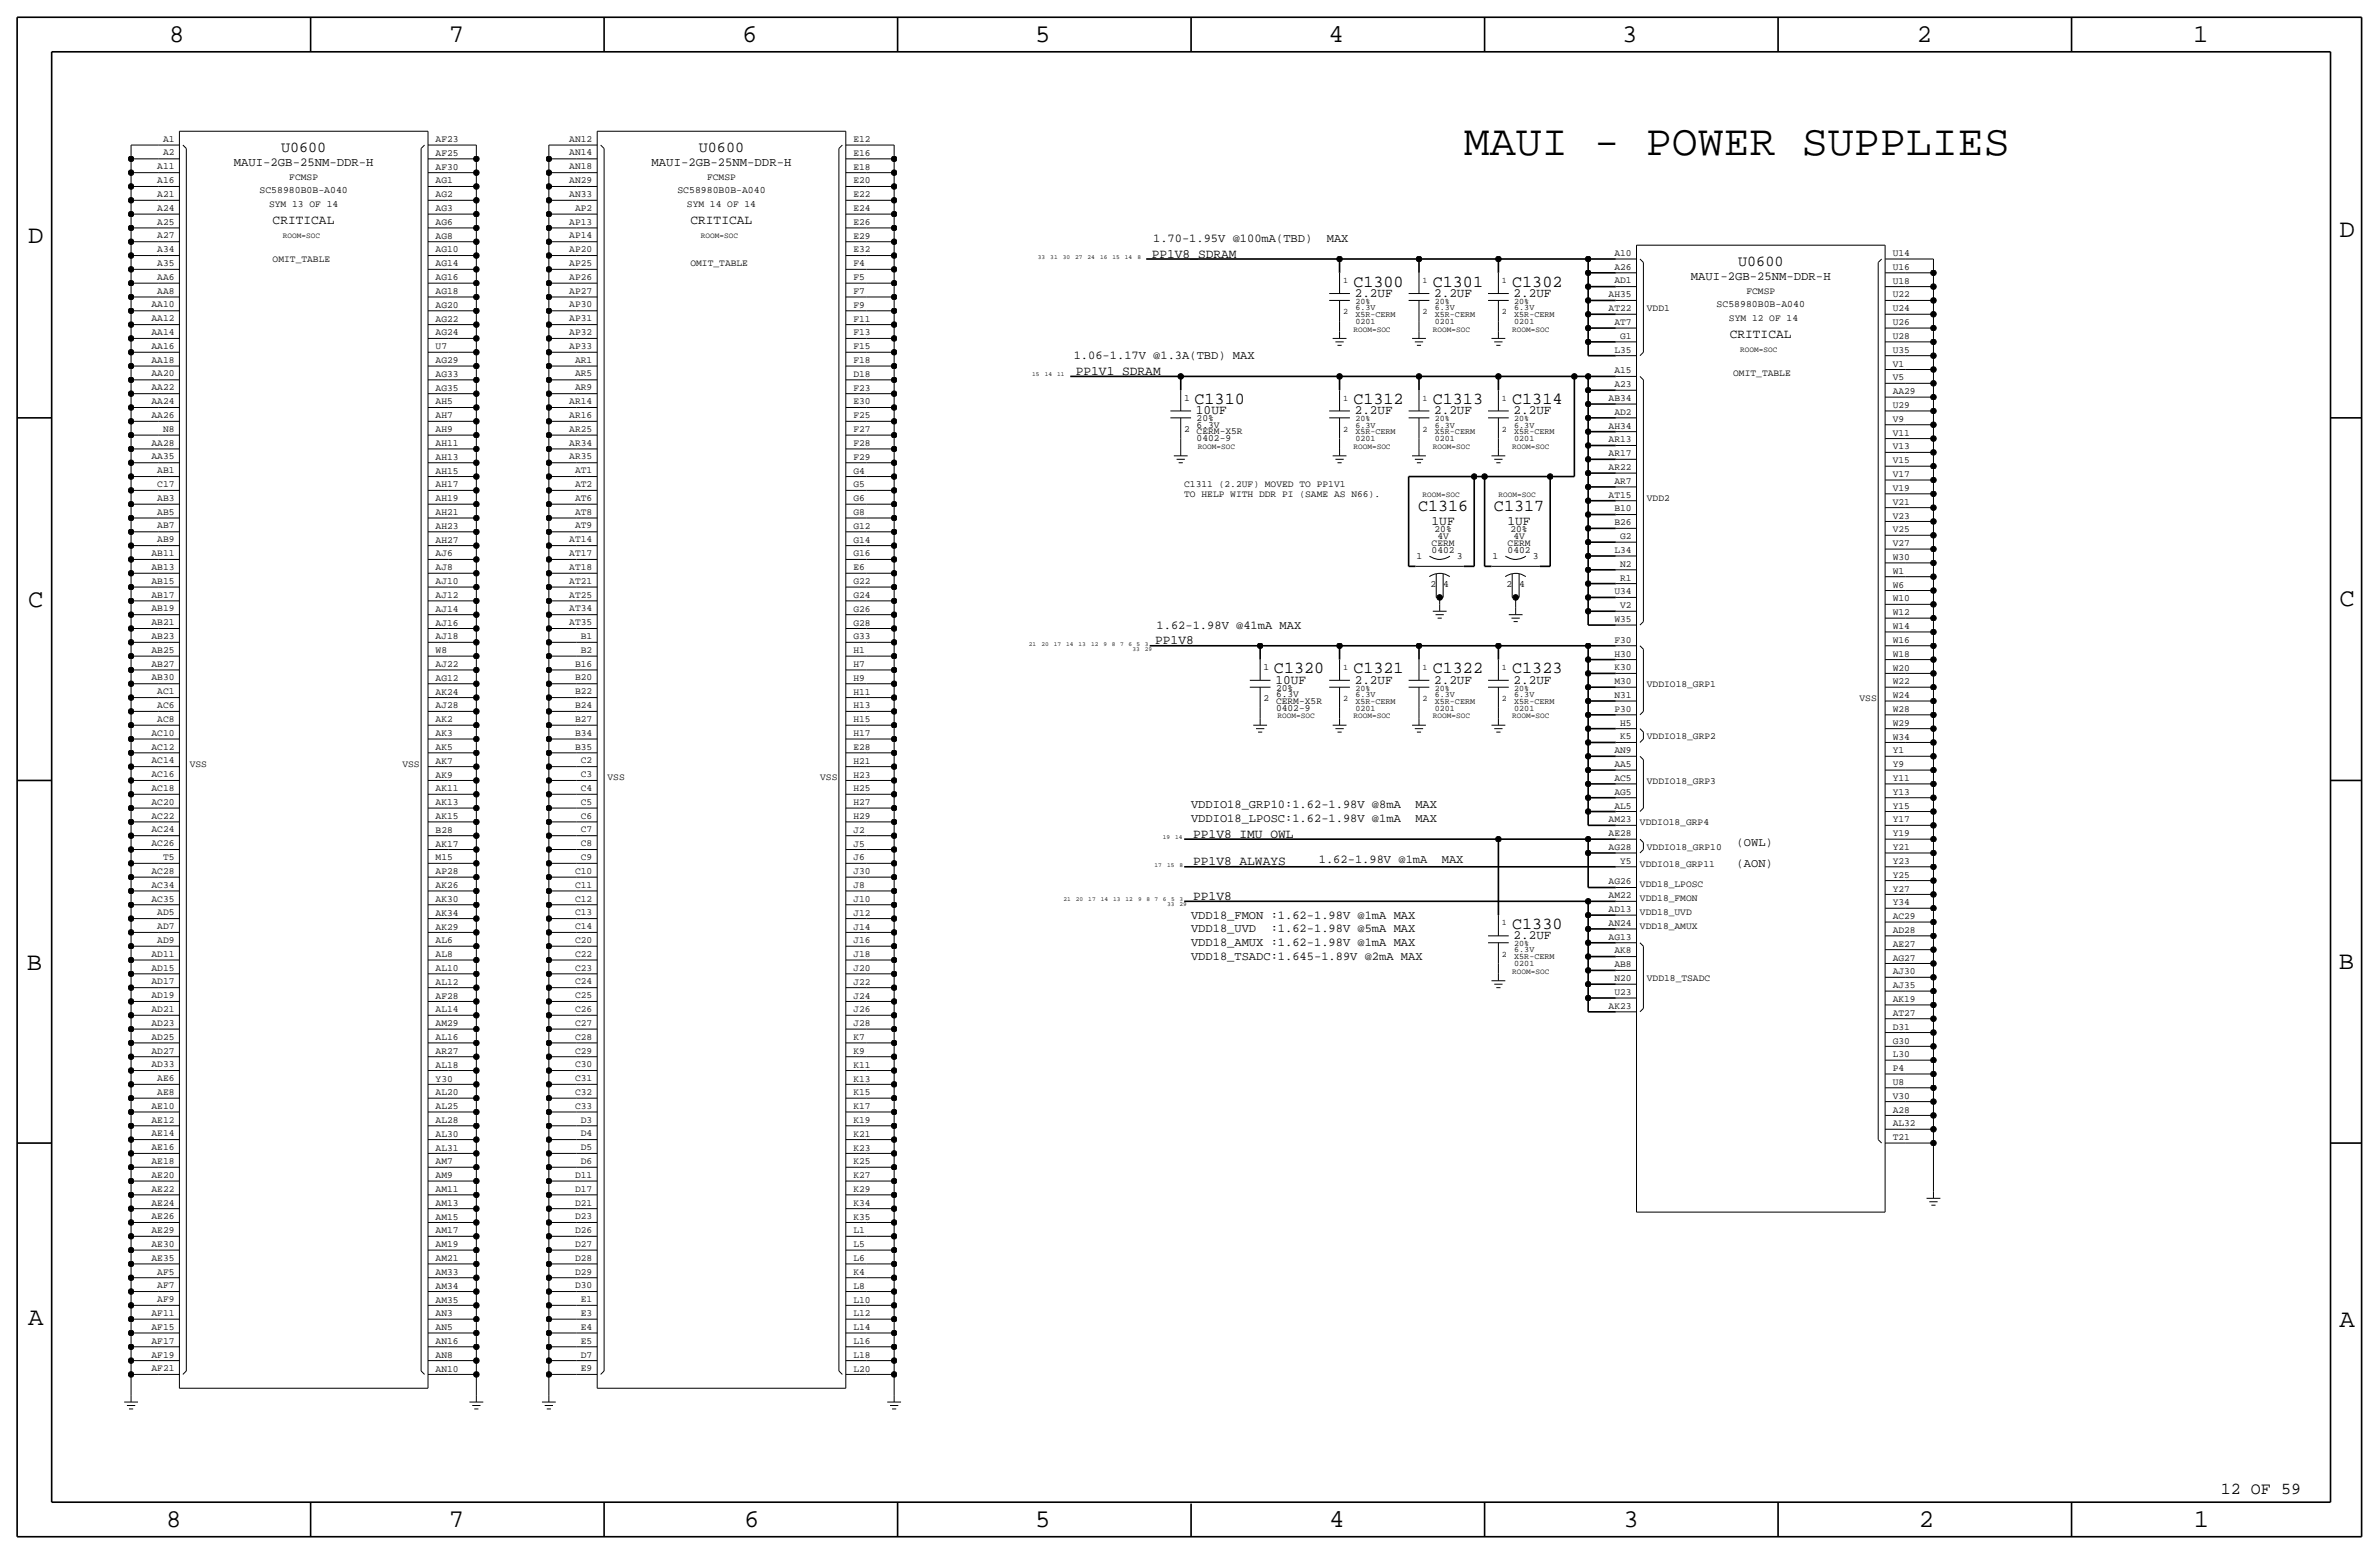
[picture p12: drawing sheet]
<svg xmlns="http://www.w3.org/2000/svg" width="875mm" height="572mm" viewBox="0 0 875 572" stroke-linecap="round" stroke-linejoin="round" font-family="sans-serif">
<defs><g id="words">
<text font-size="15.9" x="538.4" y="57.2">MAUI - POWER SUPPLIES</text>
<g font-size="9.4">
<text x="62.2" y="15.5">8</text>
<text x="165.1" y="15.5">7</text>
<text x="273" y="15.5">6</text>
<text x="380.7" y="15.5">5</text>
<text x="488.7" y="15.5">4</text>
<text x="596.6" y="15.5">3</text>
<text x="705" y="15.5">2</text>
<text x="806.6" y="15.5">1</text>
<text x="10.4" y="89.4">D</text>
<text x="860.5" y="87.1">D</text>
<text x="10.4" y="223.3">C</text>
<text x="860.5" y="222.8">C</text>
<text x="9.9" y="356.6">B</text>
<text x="860.2" y="356.4">B</text>
<text x="10.4" y="487.4">A</text>
<text x="860.5" y="488.2">A</text>
<text x="61.2" y="561.6">8</text>
<text x="165.1" y="561.6">7</text>
<text x="273.8" y="561.6">6</text>
<text x="380.7" y="561.6">5</text>
<text x="488.9" y="561.6">4</text>
<text x="597.1" y="561.6">3</text>
<text x="705.8" y="561.6">2</text>
<text x="806.9" y="561.6">1</text>
</g>
<g font-size="6.2">
<text x="497.8" y="105.4">C1300</text>
<text x="527" y="105.4">C1301</text>
<text x="556.2" y="105.4">C1302</text>
<text x="439.4" y="148.6">C1310</text>
<text x="497.8" y="148.6">C1312</text>
<text x="527" y="148.6">C1313</text>
<text x="556.2" y="148.6">C1314</text>
<text x="521.6" y="188">C1316</text>
<text x="549.5" y="188">C1317</text>
<text x="468.6" y="247.6">C1320</text>
<text x="497.8" y="247.6">C1321</text>
<text x="527" y="247.6">C1322</text>
<text x="556.2" y="247.6">C1323</text>
<text x="556.2" y="341.6">C1330</text>
<text x="816.8" y="549.5">12 OF 59</text>
</g>
<g font-size="5.6">
<text x="103.4" y="55.9">U0600</text>
<text x="257" y="55.9">U0600</text>
<text x="639.3" y="97.8">U0600</text>
</g>
<g font-size="4.7">
<text x="100.3" y="82.5">CRITICAL</text>
<text x="253.9" y="82.5">CRITICAL</text>
<text x="423.6" y="94.7">PP1V8_SDRAM</text>
<text x="498.3" y="109.2">2.2UF</text>
<text x="527.5" y="109.2">2.2UF</text>
<text x="556.7" y="109.2">2.2UF</text>
<text x="636.2" y="124.5">CRITICAL</text>
<text x="395.7" y="137.9">PP1V1_SDRAM</text>
<text x="439.9" y="152.4">10UF</text>
<text x="498.3" y="152.4">2.2UF</text>
<text x="527.5" y="152.4">2.2UF</text>
<text x="556.7" y="152.4">2.2UF</text>
<text x="526.5" y="193">1UF</text>
<text x="554.5" y="193">1UF</text>
<text x="424.9" y="237">PP1V8</text>
<text x="469.1" y="251.5">10UF</text>
<text x="498.3" y="251.5">2.2UF</text>
<text x="527.5" y="251.5">2.2UF</text>
<text x="556.7" y="251.5">2.2UF</text>
<text x="438.9" y="308.1">PP1V8_IMU_OWL</text>
<text x="438.9" y="318.3">PP1V8_ALWAYS</text>
<text x="438.9" y="331">PP1V8</text>
<text x="556.7" y="345.4">2.2UF</text>
</g>
<g font-size="4.5">
<text x="86" y="61">MAUI-2GB-25NM-DDR-H</text>
<text x="239.7" y="61">MAUI-2GB-25NM-DDR-H</text>
<text x="621.9" y="102.9">MAUI-2GB-25NM-DDR-H</text>
</g>
<g font-size="4.4">
<text x="424.1" y="88.9">1.70-1.95V @100mA(TBD)</text>
<text x="488" y="88.9">MAX</text>
<text x="394.9" y="132.1">1.06-1.17V @1.3A(TBD) MAX</text>
<text x="425.4" y="231.1">1.62-1.98V @41mA MAX</text>
<text x="438.1" y="297.2">VDDIO18_GRP10:1.62-1.98V @8mA</text>
<text x="520.6" y="297.2">MAX</text>
<text x="438.1" y="302.3">VDDIO18_LPOSC:1.62-1.98V @1mA</text>
<text x="520.6" y="302.3">MAX</text>
<text x="638.8" y="311.1">(OWL)</text>
<text x="485.1" y="317.5">1.62-1.98V @1mA</text>
<text x="530.3" y="317.5">MAX</text>
<text x="638.8" y="318.8">(AON)</text>
<text x="438.1" y="337.8">VDD18_FMON :1.62-1.98V @1mA MAX</text>
<text x="438.1" y="348">VDD18_AMUX :1.62-1.98V @1mA MAX</text>
<text x="438.1" y="342.9">VDD18_UVD</text>
<text x="467.4" y="342.9">:1.62-1.98V @5mA MAX</text>
<text x="438.1" y="353.1">VDD18_TSADC:1.645-1.89V @2mA MAX</text>
</g>
<g font-size="3.6">
<text x="95.5" y="71.1">SC58980B0B-A040</text>
<text x="249.1" y="71.1">SC58980B0B-A040</text>
<text x="631.4" y="113">SC58980B0B-A040</text>
</g>
<g font-size="3.5">
<text x="60" y="52.1">A1</text>
<text x="160.2" y="52.2">AF23</text>
<text x="209.4" y="52.1">AN12</text>
<text x="313.9" y="52.2">E12</text>
<text x="60" y="57.2">A2</text>
<text x="160.2" y="57.3">AF25</text>
<text x="209.4" y="57.2">AN14</text>
<text x="313.9" y="57.3">E16</text>
<text x="57.9" y="62.2">A11</text>
<text x="160.2" y="62.4">AF30</text>
<text x="209.4" y="62.2">AN18</text>
<text x="313.9" y="62.4">E18</text>
<text x="57.9" y="67.3">A16</text>
<text x="106.4" y="66">FCMSP</text>
<text x="160.2" y="67.4">AG1</text>
<text x="209.4" y="67.3">AN29</text>
<text x="260.1" y="66">FCMSP</text>
<text x="313.9" y="67.4">E20</text>
<text x="57.9" y="77.5">A24</text>
<text x="57.9" y="72.4">A21</text>
<text x="99" y="76.2">SYM 13 OF 14</text>
<text x="160.2" y="77.6">AG3</text>
<text x="160.2" y="72.5">AG2</text>
<text x="209.4" y="72.4">AN33</text>
<text x="211.5" y="77.5">AP2</text>
<text x="252.7" y="76.2">SYM 14 OF 14</text>
<text x="313.9" y="77.6">E24</text>
<text x="313.9" y="72.5">E22</text>
<text x="57.9" y="82.6">A25</text>
<text x="160.2" y="82.7">AG6</text>
<text x="209.4" y="82.6">AP13</text>
<text x="313.9" y="82.7">E26</text>
<text x="57.9" y="87.6">A27</text>
<text x="160.2" y="87.8">AG8</text>
<text x="209.4" y="87.6">AP14</text>
<text x="313.9" y="87.8">E29</text>
<text x="57.9" y="92.7">A34</text>
<text x="160.2" y="92.9">AG10</text>
<text x="209.4" y="92.7">AP20</text>
<text x="313.9" y="92.9">E32</text>
<text x="593.8" y="94.1">A10</text>
<text x="696.2" y="94.1">U14</text>
<text x="57.9" y="97.8">A35</text>
<text x="100.3" y="96.5">OMIT_TABLE</text>
<text x="160.2" y="97.9">AG14</text>
<text x="209.4" y="97.8">AP25</text>
<text x="253.9" y="97.8">OMIT_TABLE</text>
<text x="313.9" y="97.9">F4</text>
<text x="593.8" y="99.2">A26</text>
<text x="696.2" y="99.2">U16</text>
<text x="57.9" y="108">AA8</text>
<text x="57.9" y="102.9">AA6</text>
<text x="160.2" y="103">AG16</text>
<text x="209.4" y="108">AP27</text>
<text x="209.4" y="102.9">AP26</text>
<text x="313.9" y="103">F5</text>
<text x="593.8" y="104.2">AD1</text>
<text x="642.3" y="107.9">FCMSP</text>
<text x="696.2" y="104.3">U18</text>
<text x="55.7" y="113.1">AA10</text>
<text x="160.2" y="113.2">AG20</text>
<text x="160.2" y="108.1">AG18</text>
<text x="209.4" y="113.1">AP30</text>
<text x="313.9" y="113.2">F9</text>
<text x="313.9" y="108.1">F7</text>
<text x="591.7" y="109.3">AH35</text>
<text x="696.2" y="109.4">U22</text>
<text x="55.7" y="118.1">AA12</text>
<text x="160.2" y="118.3">AG22</text>
<text x="209.4" y="118.1">AP31</text>
<text x="313.9" y="118.3">F11</text>
<text x="591.7" y="114.4">AT22</text>
<text x="593.8" y="119.5">AT7</text>
<text x="605.7" y="114.3">VDD1</text>
<text x="635.9" y="118.1">SYM 12 OF 14</text>
<text x="696.2" y="119.6">U26</text>
<text x="696.2" y="114.5">U24</text>
<text x="55.7" y="123.2">AA14</text>
<text x="160.2" y="123.3">AG24</text>
<text x="209.4" y="123.2">AP32</text>
<text x="313.9" y="123.3">F13</text>
<text x="595.9" y="124.6">G1</text>
<text x="696.2" y="124.6">U28</text>
<text x="55.7" y="128.3">AA16</text>
<text x="160.2" y="128.4">U7</text>
<text x="209.4" y="128.3">AP33</text>
<text x="313.9" y="128.4">F15</text>
<text x="593.8" y="129.7">L35</text>
<text x="696.2" y="129.7">U35</text>
<text x="55.7" y="133.4">AA18</text>
<text x="160.2" y="133.5">AG29</text>
<text x="211.5" y="133.4">AR1</text>
<text x="313.9" y="133.5">F18</text>
<text x="593.8" y="137.3">A15</text>
<text x="696.2" y="134.8">V1</text>
<text x="55.7" y="143.5">AA22</text>
<text x="55.7" y="138.5">AA20</text>
<text x="160.2" y="143.7">AG35</text>
<text x="160.2" y="138.6">AG33</text>
<text x="211.5" y="143.5">AR9</text>
<text x="211.5" y="138.5">AR5</text>
<text x="313.9" y="143.7">F23</text>
<text x="313.9" y="138.6">D18</text>
<text x="593.8" y="142.4">A23</text>
<text x="637.5" y="138.4">OMIT_TABLE</text>
<text x="696.2" y="139.9">V5</text>
<text x="55.7" y="148.6">AA24</text>
<text x="160.2" y="148.7">AH5</text>
<text x="209.4" y="148.6">AR14</text>
<text x="313.9" y="148.7">E30</text>
<text x="435.6" y="147.3">1</text>
<text x="591.7" y="147.4">AB34</text>
<text x="696.2" y="145">AA29</text>
<text x="55.7" y="153.7">AA26</text>
<text x="160.2" y="153.8">AH7</text>
<text x="209.4" y="153.7">AR16</text>
<text x="313.9" y="153.8">F25</text>
<text x="440.1" y="154.9">20%</text>
<text x="593.8" y="152.5">AD2</text>
<text x="696.2" y="155.1">V9</text>
<text x="696.2" y="150">U29</text>
<text x="60" y="158.8">N8</text>
<text x="160.2" y="158.9">AH9</text>
<text x="209.4" y="158.8">AR25</text>
<text x="313.9" y="158.9">F27</text>
<text x="435.6" y="158.8">2</text>
<text x="440.1" y="157.2">6.3V</text>
<text x="440.1" y="159.8">CERM-X5R</text>
<text x="591.7" y="157.6">AH34</text>
<text x="696.2" y="160.2">V11</text>
<text x="55.7" y="163.9">AA28</text>
<text x="160.2" y="164">AH11</text>
<text x="209.4" y="163.9">AR34</text>
<text x="313.9" y="164">F28</text>
<text x="440.1" y="162.3">0402-9</text>
<text x="591.7" y="167.8">AR17</text>
<text x="591.7" y="162.7">AR13</text>
<text x="696.2" y="165.3">V13</text>
<text x="55.7" y="168.9">AA35</text>
<text x="160.2" y="169.1">AH13</text>
<text x="209.4" y="168.9">AR35</text>
<text x="313.9" y="169.1">F29</text>
<text x="591.7" y="172.8">AR22</text>
<text x="696.2" y="170.4">V15</text>
<text x="57.9" y="179.1">C17</text>
<text x="57.9" y="174">AB1</text>
<text x="160.2" y="179.2">AH17</text>
<text x="160.2" y="174.2">AH15</text>
<text x="211.5" y="179.1">AT2</text>
<text x="211.5" y="174">AT1</text>
<text x="313.9" y="179.2">G5</text>
<text x="313.9" y="174.2">G4</text>
<text x="435.6" y="179.1">C1311 (2.2UF) MOVED TO PP1V1</text>
<text x="593.8" y="177.9">AR7</text>
<text x="696.2" y="175.4">V17</text>
<text x="57.9" y="184.2">AB3</text>
<text x="160.2" y="184.3">AH19</text>
<text x="211.5" y="184.2">AT6</text>
<text x="313.9" y="184.3">G6</text>
<text x="435.6" y="182.9">TO HELP WITH DDR PI (SAME AS N66).</text>
<text x="591.7" y="183">AT15</text>
<text x="605.7" y="184.1">VDD2</text>
<text x="696.2" y="185.6">V21</text>
<text x="696.2" y="180.5">V19</text>
<text x="57.9" y="189.3">AB5</text>
<text x="160.2" y="189.4">AH21</text>
<text x="211.5" y="189.3">AT8</text>
<text x="313.9" y="189.4">G8</text>
<text x="593.8" y="188.1">B10</text>
<text x="696.2" y="190.7">V23</text>
<text x="57.9" y="194.4">AB7</text>
<text x="160.2" y="194.5">AH23</text>
<text x="211.5" y="194.4">AT9</text>
<text x="313.9" y="194.5">G12</text>
<text x="527.6" y="195.6">20%</text>
<text x="555.6" y="195.6">20%</text>
<text x="593.8" y="193.2">B26</text>
<text x="696.2" y="195.8">V25</text>
<text x="57.9" y="199.4">AB9</text>
<text x="160.2" y="199.6">AH27</text>
<text x="209.4" y="199.4">AT14</text>
<text x="313.9" y="199.6">G14</text>
<text x="526.6" y="203.2">0402</text>
<text x="526.6" y="200.7">CERM</text>
<text x="528.7" y="198.1">4V</text>
<text x="554.5" y="203.2">0402</text>
<text x="554.5" y="200.7">CERM</text>
<text x="556.6" y="198.1">4V</text>
<text x="593.8" y="203.3">L34</text>
<text x="595.9" y="198.2">G2</text>
<text x="696.2" y="200.9">V27</text>
<text x="55.7" y="209.6">AB13</text>
<text x="55.7" y="204.5">AB11</text>
<text x="160.2" y="209.7">AJ8</text>
<text x="160.2" y="204.6">AJ6</text>
<text x="209.4" y="209.6">AT18</text>
<text x="209.4" y="204.5">AT17</text>
<text x="313.9" y="209.7">E6</text>
<text x="313.9" y="204.6">G16</text>
<text x="521.1" y="205.7">1</text>
<text x="535.9" y="205.7">3</text>
<text x="549" y="205.7">1</text>
<text x="563.8" y="205.7">3</text>
<text x="595.9" y="208.4">N2</text>
<text x="696.2" y="205.9">W30</text>
<text x="55.7" y="214.7">AB15</text>
<text x="160.2" y="214.8">AJ10</text>
<text x="209.4" y="214.7">AT21</text>
<text x="313.9" y="214.8">G22</text>
<text x="526.2" y="215.9">2</text>
<text x="530.8" y="215.9">4</text>
<text x="554.1" y="215.9">2</text>
<text x="558.7" y="215.9">4</text>
<text x="595.9" y="213.5">R1</text>
<text x="696.2" y="211">W1</text>
<text x="55.7" y="219.8">AB17</text>
<text x="160.2" y="219.9">AJ12</text>
<text x="209.4" y="219.8">AT25</text>
<text x="313.9" y="219.9">G24</text>
<text x="593.8" y="218.6">U34</text>
<text x="696.2" y="221.2">W10</text>
<text x="696.2" y="216.1">W6</text>
<text x="55.7" y="224.8">AB19</text>
<text x="160.2" y="225">AJ14</text>
<text x="209.4" y="224.8">AT34</text>
<text x="313.9" y="225">G26</text>
<text x="595.9" y="223.7">V2</text>
<text x="696.2" y="226.3">W12</text>
<text x="55.7" y="229.9">AB21</text>
<text x="160.2" y="230">AJ16</text>
<text x="209.4" y="229.9">AT35</text>
<text x="313.9" y="230">G28</text>
<text x="593.8" y="228.7">W35</text>
<text x="696.2" y="231.3">W14</text>
<text x="55.7" y="235">AB23</text>
<text x="160.2" y="235.1">AJ18</text>
<text x="213.6" y="235">B1</text>
<text x="313.9" y="235.1">G33</text>
<text x="593.8" y="236.4">F30</text>
<text x="696.2" y="236.4">W16</text>
<text x="55.7" y="245.2">AB27</text>
<text x="55.7" y="240.1">AB25</text>
<text x="160.2" y="245.3">AJ22</text>
<text x="160.2" y="240.2">W8</text>
<text x="211.5" y="245.2">B16</text>
<text x="213.6" y="240.1">B2</text>
<text x="313.9" y="245.3">H7</text>
<text x="313.9" y="240.2">H1</text>
<text x="593.8" y="241.4">H30</text>
<text x="696.2" y="241.5">W18</text>
<text x="55.7" y="250.3">AB30</text>
<text x="160.2" y="250.4">AG12</text>
<text x="211.5" y="250.3">B20</text>
<text x="313.9" y="250.4">H9</text>
<text x="464.8" y="246.4">1</text>
<text x="593.8" y="251.6">M30</text>
<text x="593.8" y="246.5">K30</text>
<text x="696.2" y="251.7">W22</text>
<text x="696.2" y="246.6">W20</text>
<text x="57.9" y="255.3">AC1</text>
<text x="160.2" y="255.5">AK24</text>
<text x="211.5" y="255.3">B22</text>
<text x="313.9" y="255.5">H11</text>
<text x="464.8" y="257.8">2</text>
<text x="469.3" y="254">20%</text>
<text x="469.3" y="256.3">6.3V</text>
<text x="593.8" y="256.7">N31</text>
<text x="605.7" y="252.7">VDDIO18_GRP1</text>
<text x="684" y="257.8">VSS</text>
<text x="696.2" y="256.7">W24</text>
<text x="57.9" y="260.4">AC6</text>
<text x="160.2" y="260.5">AJ28</text>
<text x="211.5" y="260.4">B24</text>
<text x="313.9" y="260.5">H13</text>
<text x="469.3" y="261.4">0402-9</text>
<text x="469.3" y="258.8">CERM-X5R</text>
<text x="593.8" y="261.8">P30</text>
<text x="696.2" y="261.8">W28</text>
<text x="57.9" y="265.5">AC8</text>
<text x="160.2" y="265.6">AK2</text>
<text x="211.5" y="265.5">B27</text>
<text x="313.9" y="265.6">H15</text>
<text x="595.9" y="266.9">H5</text>
<text x="696.2" y="266.9">W29</text>
<text x="55.7" y="275.7">AC12</text>
<text x="55.7" y="270.6">AC10</text>
<text x="160.2" y="275.8">AK5</text>
<text x="160.2" y="270.7">AK3</text>
<text x="211.5" y="275.7">B35</text>
<text x="211.5" y="270.6">B34</text>
<text x="313.9" y="275.8">E28</text>
<text x="313.9" y="270.7">H17</text>
<text x="595.9" y="271.9">K5</text>
<text x="605.7" y="271.8">VDDIO18_GRP2</text>
<text x="696.2" y="272">W34</text>
<text x="55.7" y="280.7">AC14</text>
<text x="69.8" y="281.9">VSS</text>
<text x="148" y="281.9">VSS</text>
<text x="160.2" y="280.9">AK7</text>
<text x="213.6" y="280.7">C2</text>
<text x="313.9" y="280.9">H21</text>
<text x="593.8" y="277">AN9</text>
<text x="696.2" y="277.1">Y1</text>
<text x="55.7" y="285.8">AC16</text>
<text x="160.2" y="285.9">AK9</text>
<text x="213.6" y="285.8">C3</text>
<text x="223.5" y="287">VSS</text>
<text x="301.7" y="287">VSS</text>
<text x="313.9" y="285.9">H23</text>
<text x="593.8" y="287.2">AC5</text>
<text x="593.8" y="282.1">AA5</text>
<text x="696.2" y="287.2">Y11</text>
<text x="696.2" y="282.2">Y9</text>
<text x="55.7" y="290.9">AC18</text>
<text x="160.2" y="291">AK11</text>
<text x="213.6" y="290.9">C4</text>
<text x="313.9" y="291">H25</text>
<text x="593.8" y="292.3">AG5</text>
<text x="605.7" y="288.3">VDDIO18_GRP3</text>
<text x="696.2" y="292.3">Y13</text>
<text x="55.7" y="296">AC20</text>
<text x="160.2" y="296.1">AK13</text>
<text x="213.6" y="296">C5</text>
<text x="313.9" y="296.1">H27</text>
<text x="593.8" y="297.3">AL5</text>
<text x="696.2" y="297.4">Y15</text>
<text x="55.7" y="301.1">AC22</text>
<text x="160.2" y="301.2">AK15</text>
<text x="213.6" y="301.1">C6</text>
<text x="313.9" y="301.2">H29</text>
<text x="591.7" y="302.4">AM23</text>
<text x="603.2" y="303.5">VDDIO18_GRP4</text>
<text x="696.2" y="302.5">Y17</text>
<text x="55.7" y="311.2">AC26</text>
<text x="55.7" y="306.1">AC24</text>
<text x="160.2" y="311.4">AK17</text>
<text x="160.2" y="306.3">B28</text>
<text x="213.6" y="311.2">C8</text>
<text x="213.6" y="306.1">C7</text>
<text x="313.9" y="311.4">J5</text>
<text x="313.9" y="306.3">J2</text>
<text x="591.7" y="307.5">AE28</text>
<text x="696.2" y="307.6">Y19</text>
<text x="60" y="316.3">T5</text>
<text x="160.2" y="316.4">M15</text>
<text x="213.6" y="316.3">C9</text>
<text x="313.9" y="316.4">J6</text>
<text x="591.7" y="312.6">AG28</text>
<text x="595.9" y="317.7">Y5</text>
<text x="605.7" y="312.4">VDDIO18_GRP10</text>
<text x="696.2" y="317.7">Y23</text>
<text x="696.2" y="312.6">Y21</text>
<text x="55.7" y="321.4">AC28</text>
<text x="160.2" y="321.5">AP28</text>
<text x="211.5" y="321.4">C10</text>
<text x="313.9" y="321.5">J30</text>
<text x="603.2" y="318.8">VDDIO18_GRP11</text>
<text x="696.2" y="322.8">Y25</text>
<text x="55.7" y="326.5">AC34</text>
<text x="160.2" y="326.6">AK26</text>
<text x="211.5" y="326.5">C11</text>
<text x="313.9" y="326.6">J8</text>
<text x="591.7" y="325.3">AG26</text>
<text x="603.2" y="326.4">VDD18_LPOSC</text>
<text x="696.2" y="327.9">Y27</text>
<text x="55.7" y="331.6">AC35</text>
<text x="160.2" y="331.7">AK30</text>
<text x="211.5" y="331.6">C12</text>
<text x="313.9" y="331.7">J10</text>
<text x="591.7" y="335.4">AD13</text>
<text x="591.7" y="330.3">AM22</text>
<text x="603.2" y="331.5">VDD18_FMON</text>
<text x="696.2" y="333">Y34</text>
<text x="57.9" y="341.7">AD7</text>
<text x="57.9" y="336.6">AD5</text>
<text x="160.2" y="341.8">AK29</text>
<text x="160.2" y="336.8">AK34</text>
<text x="211.5" y="341.7">C14</text>
<text x="211.5" y="336.6">C13</text>
<text x="313.9" y="341.8">J14</text>
<text x="313.9" y="336.8">J12</text>
<text x="591.7" y="340.5">AN24</text>
<text x="603.2" y="341.6">VDD18_AMUX</text>
<text x="603.2" y="336.5">VDD18_UVD</text>
<text x="696.2" y="338.1">AC29</text>
<text x="57.9" y="346.8">AD9</text>
<text x="160.2" y="346.9">AL6</text>
<text x="211.5" y="346.8">C20</text>
<text x="313.9" y="346.9">J16</text>
<text x="591.7" y="345.6">AG13</text>
<text x="696.2" y="343.1">AD28</text>
<text x="55.7" y="351.9">AD11</text>
<text x="160.2" y="352">AL8</text>
<text x="211.5" y="351.9">C22</text>
<text x="313.9" y="352">J18</text>
<text x="593.8" y="350.7">AK8</text>
<text x="696.2" y="353.3">AG27</text>
<text x="696.2" y="348.2">AE27</text>
<text x="55.7" y="357">AD15</text>
<text x="160.2" y="357.1">AL10</text>
<text x="211.5" y="357">C23</text>
<text x="313.9" y="357.1">J20</text>
<text x="593.8" y="355.7">AB8</text>
<text x="696.2" y="358.4">AJ30</text>
<text x="55.7" y="362">AD17</text>
<text x="160.2" y="362.2">AL12</text>
<text x="211.5" y="362">C24</text>
<text x="313.9" y="362.2">J22</text>
<text x="593.8" y="365.9">U23</text>
<text x="593.8" y="360.8">N20</text>
<text x="605.7" y="360.7">VDD18_TSADC</text>
<text x="696.2" y="363.5">AJ35</text>
<text x="55.7" y="367.1">AD19</text>
<text x="160.2" y="367.2">AF28</text>
<text x="211.5" y="367.1">C25</text>
<text x="313.9" y="367.2">J24</text>
<text x="591.7" y="371">AK23</text>
<text x="696.2" y="368.5">AK19</text>
<text x="55.7" y="377.3">AD23</text>
<text x="55.7" y="372.2">AD21</text>
<text x="160.2" y="377.4">AM29</text>
<text x="160.2" y="372.3">AL14</text>
<text x="211.5" y="377.3">C27</text>
<text x="211.5" y="372.2">C26</text>
<text x="313.9" y="377.4">J28</text>
<text x="313.9" y="372.3">J26</text>
<text x="696.2" y="373.6">AT27</text>
<text x="55.7" y="382.4">AD25</text>
<text x="160.2" y="382.5">AL16</text>
<text x="211.5" y="382.4">C28</text>
<text x="313.9" y="382.5">K7</text>
<text x="696.2" y="383.8">G30</text>
<text x="696.2" y="378.7">D31</text>
<text x="55.7" y="387.4">AD27</text>
<text x="160.2" y="387.6">AR27</text>
<text x="211.5" y="387.4">C29</text>
<text x="313.9" y="387.6">K9</text>
<text x="696.2" y="388.9">L30</text>
<text x="55.7" y="392.5">AD33</text>
<text x="160.2" y="392.7">AL18</text>
<text x="211.5" y="392.5">C30</text>
<text x="313.9" y="392.7">K11</text>
<text x="696.2" y="393.9">P4</text>
<text x="57.9" y="397.6">AE6</text>
<text x="160.2" y="397.7">Y30</text>
<text x="211.5" y="397.6">C31</text>
<text x="313.9" y="397.7">K13</text>
<text x="696.2" y="399">U8</text>
<text x="55.7" y="407.8">AE10</text>
<text x="57.9" y="402.7">AE8</text>
<text x="160.2" y="407.9">AL25</text>
<text x="160.2" y="402.8">AL20</text>
<text x="211.5" y="407.8">C33</text>
<text x="211.5" y="402.7">C32</text>
<text x="313.9" y="407.9">K17</text>
<text x="313.9" y="402.8">K15</text>
<text x="696.2" y="404.1">V30</text>
<text x="55.7" y="412.9">AE12</text>
<text x="160.2" y="413">AL28</text>
<text x="213.6" y="412.9">D3</text>
<text x="313.9" y="413">K19</text>
<text x="696.2" y="409.2">A28</text>
<text x="55.7" y="417.9">AE14</text>
<text x="160.2" y="418.1">AL30</text>
<text x="213.6" y="417.9">D4</text>
<text x="313.9" y="418.1">K21</text>
<text x="696.2" y="419.4">T21</text>
<text x="696.2" y="414.3">AL32</text>
<text x="55.7" y="423">AE16</text>
<text x="160.2" y="423.1">AL31</text>
<text x="213.6" y="423">D5</text>
<text x="313.9" y="423.1">K23</text>
<text x="55.7" y="428.1">AE18</text>
<text x="160.2" y="428.2">AM7</text>
<text x="213.6" y="428.1">D6</text>
<text x="313.9" y="428.2">K25</text>
<text x="55.7" y="433.2">AE20</text>
<text x="160.2" y="433.3">AM9</text>
<text x="211.5" y="433.2">D11</text>
<text x="313.9" y="433.3">K27</text>
<text x="55.7" y="443.3">AE24</text>
<text x="55.7" y="438.3">AE22</text>
<text x="160.2" y="443.5">AM13</text>
<text x="160.2" y="438.4">AM11</text>
<text x="211.5" y="443.3">D21</text>
<text x="211.5" y="438.3">D17</text>
<text x="313.9" y="443.5">K34</text>
<text x="313.9" y="438.4">K29</text>
<text x="55.7" y="448.4">AE26</text>
<text x="160.2" y="448.5">AM15</text>
<text x="211.5" y="448.4">D23</text>
<text x="313.9" y="448.5">K35</text>
<text x="55.7" y="453.5">AE29</text>
<text x="160.2" y="453.6">AM17</text>
<text x="211.5" y="453.5">D26</text>
<text x="313.9" y="453.6">L1</text>
<text x="55.7" y="458.6">AE30</text>
<text x="160.2" y="458.7">AM19</text>
<text x="211.5" y="458.6">D27</text>
<text x="313.9" y="458.7">L5</text>
<text x="55.7" y="463.7">AE35</text>
<text x="160.2" y="463.8">AM21</text>
<text x="211.5" y="463.7">D28</text>
<text x="313.9" y="463.8">L6</text>
<text x="57.9" y="473.8">AF7</text>
<text x="57.9" y="468.7">AF5</text>
<text x="160.2" y="474">AM34</text>
<text x="160.2" y="468.9">AM33</text>
<text x="211.5" y="473.8">D30</text>
<text x="211.5" y="468.7">D29</text>
<text x="313.9" y="474">L8</text>
<text x="313.9" y="468.9">K4</text>
<text x="57.9" y="478.9">AF9</text>
<text x="160.2" y="479">AM35</text>
<text x="213.6" y="478.9">E1</text>
<text x="313.9" y="479">L10</text>
<text x="55.7" y="484">AF11</text>
<text x="160.2" y="484.1">AN3</text>
<text x="213.6" y="484">E3</text>
<text x="313.9" y="484.1">L12</text>
<text x="55.7" y="489.1">AF15</text>
<text x="160.2" y="489.2">AN5</text>
<text x="213.6" y="489.1">E4</text>
<text x="313.9" y="489.2">L14</text>
<text x="55.7" y="494.2">AF17</text>
<text x="160.2" y="494.3">AN16</text>
<text x="213.6" y="494.2">E5</text>
<text x="313.9" y="494.3">L16</text>
<text x="55.7" y="499.2">AF19</text>
<text x="160.2" y="499.4">AN8</text>
<text x="213.6" y="499.2">D7</text>
<text x="313.9" y="499.4">L18</text>
<text x="55.7" y="504.3">AF21</text>
<text x="160.2" y="504.4">AN10</text>
<text x="213.6" y="504.3">E9</text>
<text x="313.9" y="504.4">L20</text>
</g>
<g font-size="3.1">
<text x="494" y="104.1">1</text>
<text x="523.2" y="104.1">1</text>
<text x="552.4" y="104.1">1</text>
<text x="498.6" y="111.8">20%</text>
<text x="527.8" y="111.8">20%</text>
<text x="557" y="111.8">20%</text>
<text x="494" y="115.6">2</text>
<text x="498.6" y="114">6.3V</text>
<text x="498.6" y="119.1">0201</text>
<text x="498.6" y="116.6">X5R-CERM</text>
<text x="523.2" y="115.6">2</text>
<text x="527.8" y="114">6.3V</text>
<text x="527.8" y="119.1">0201</text>
<text x="527.8" y="116.6">X5R-CERM</text>
<text x="552.4" y="115.6">2</text>
<text x="557" y="114">6.3V</text>
<text x="557" y="116.6">X5R-CERM</text>
<text x="557" y="119.1">0201</text>
<text x="494" y="147.3">1</text>
<text x="523.2" y="147.3">1</text>
<text x="552.4" y="147.3">1</text>
<text x="498.6" y="154.9">20%</text>
<text x="527.8" y="154.9">20%</text>
<text x="557" y="154.9">20%</text>
<text x="494" y="158.8">2</text>
<text x="498.6" y="157.2">6.3V</text>
<text x="498.6" y="159.8">X5R-CERM</text>
<text x="523.2" y="158.8">2</text>
<text x="527.8" y="157.2">6.3V</text>
<text x="527.8" y="159.8">X5R-CERM</text>
<text x="552.4" y="158.8">2</text>
<text x="557" y="157.2">6.3V</text>
<text x="557" y="159.8">X5R-CERM</text>
<text x="498.6" y="162.3">0201</text>
<text x="527.8" y="162.3">0201</text>
<text x="557" y="162.3">0201</text>
<text x="494" y="246.4">1</text>
<text x="523.2" y="246.4">1</text>
<text x="552.4" y="246.4">1</text>
<text x="494" y="257.8">2</text>
<text x="498.6" y="254">20%</text>
<text x="498.6" y="256.3">6.3V</text>
<text x="523.2" y="257.8">2</text>
<text x="527.8" y="254">20%</text>
<text x="527.8" y="256.3">6.3V</text>
<text x="552.4" y="257.8">2</text>
<text x="557" y="254">20%</text>
<text x="557" y="256.3">6.3V</text>
<text x="498.6" y="261.4">0201</text>
<text x="498.6" y="258.8">X5R-CERM</text>
<text x="527.8" y="261.4">0201</text>
<text x="527.8" y="258.8">X5R-CERM</text>
<text x="557" y="261.4">0201</text>
<text x="557" y="258.8">X5R-CERM</text>
<text x="552.4" y="340.4">1</text>
<text x="557" y="348">20%</text>
<text x="552.4" y="351.8">2</text>
<text x="557" y="350.3">6.3V</text>
<text x="557" y="352.8">X5R-CERM</text>
<text x="557" y="355.3">0201</text>
</g>
<g font-size="2.9">
<text x="104.1" y="87.6">ROOM=SOC</text>
<text x="257.8" y="87.6">ROOM=SOC</text>
<text x="497.8" y="121.9">ROOM=SOC</text>
<text x="527" y="121.9">ROOM=SOC</text>
<text x="556.2" y="121.9">ROOM=SOC</text>
<text x="640" y="129.5">ROOM=SOC</text>
<text x="440.6" y="165.1">ROOM=SOC</text>
<text x="497.8" y="165.1">ROOM=SOC</text>
<text x="527" y="165.1">ROOM=SOC</text>
<text x="556.2" y="165.1">ROOM=SOC</text>
<text x="523.2" y="182.9">ROOM=SOC</text>
<text x="551.1" y="182.9">ROOM=SOC</text>
<text x="469.8" y="264.2">ROOM=SOC</text>
<text x="497.8" y="264.2">ROOM=SOC</text>
<text x="527" y="264.2">ROOM=SOC</text>
<text x="556.2" y="264.2">ROOM=SOC</text>
<text x="556.2" y="358.1">ROOM=SOC</text>
</g>
<g font-size="2.3">
<text x="381.8" y="95.2">33</text>
<text x="386.3" y="95.2">31</text>
<text x="390.9" y="95.2">30</text>
<text x="395.5" y="95.2">27</text>
<text x="400" y="95.2">24</text>
<text x="404.6" y="95.2">16</text>
<text x="409.2" y="95.2">15</text>
<text x="413.8" y="95.2">14</text>
<text x="418.3" y="95.2">8</text>
<text x="379.7" y="138.4">15</text>
<text x="384.2" y="138.4">14</text>
<text x="388.8" y="138.4">11</text>
<text x="378.5" y="237.5">21</text>
<text x="383" y="237.5">20</text>
<text x="387.6" y="237.5">17</text>
<text x="392.2" y="237.5">14</text>
<text x="396.7" y="237.5">13</text>
<text x="401.3" y="237.5">12</text>
<text x="405.9" y="237.5">9</text>
<text x="408.9" y="237.5">8</text>
<text x="412" y="237.5">7</text>
<text x="415" y="237.5">6</text>
<text x="416.6" y="239.3">33</text>
<text x="418.1" y="237.5">5</text>
<text x="421.1" y="237.5">3</text>
<text x="421.1" y="239.3">29</text>
<text x="427.7" y="308.6">19</text>
<text x="432.3" y="308.6">14</text>
<text x="424.7" y="318.8">17</text>
<text x="429.3" y="318.8">15</text>
<text x="433.8" y="318.8">8</text>
<text x="391.2" y="331.5">21</text>
<text x="395.7" y="331.5">20</text>
<text x="400.3" y="331.5">17</text>
<text x="404.9" y="331.5">14</text>
<text x="409.4" y="331.5">13</text>
<text x="414" y="331.5">12</text>
<text x="418.6" y="331.5">9</text>
<text x="421.6" y="331.5">8</text>
<text x="424.7" y="331.5">7</text>
<text x="427.7" y="331.5">6</text>
<text x="429.3" y="333.3">33</text>
<text x="430.8" y="331.5">5</text>
<text x="433.8" y="331.5">3</text>
<text x="433.8" y="333.3">29</text>
</g>
</g></defs>
<g fill="none" stroke="#000" stroke-width=".37">
<path d="M48.2 53.3h10.2zM48.2 53.3v5.1zM48.2 58.4h10.2zM48.2 58.4v5.1zM58.4 58.4h7.6zM58.4 53.3h7.6zM66 48.3h91.4zM66 48.3v462.2zM67.3 53.3l1.2 1.3zM68.5 54.6v449.6zM154.9 54.6l1.3-1.3zM154.9 54.6v449.6z"/>
<path d="M157.4 58.4h7.6zM157.4 53.3h7.6zM157.4 48.3v462.2zM165 58.4h10.2zM165 53.3h10.2zM175.2 53.3v5.1zM175.2 58.4v5.1zM201.9 53.3v5.1zM201.9 58.4h10.1zM201.9 58.4v5.1zM201.9 53.3h10.1zM212 53.3h7.7z"/>
<path d="M212 58.4h7.7zM219.7 48.3h91.4zM219.7 48.3v462.2zM220.9 53.3l1.3 1.3zM222.2 54.6v449.6zM308.6 54.6l1.2-1.3zM308.6 54.6v449.6zM311.1 58.4h7.6zM311.1 53.3h7.6zM311.1 48.3v462.2zM318.7 53.3h10.2zM318.7 58.4h10.2z"/>
<path d="M328.9 53.3v5.1zM328.9 58.4v5.1zM48.2 68.6h10.2zM48.2 63.5h10.2zM48.2 63.5v5.1zM48.2 68.6v5.1zM48.2 73.7h10.2zM48.2 73.7v5zM48.2 78.7h10.2zM48.2 78.7v5.1zM58.4 63.5h7.6zM58.4 68.6h7.6z"/>
<path d="M58.4 73.7h7.6zM58.4 78.7h7.6zM157.4 78.7h7.6zM157.4 73.7h7.6zM157.4 68.6h7.6zM157.4 63.5h7.6zM165 63.5h10.2zM165 73.7h10.2zM165 78.7h10.2zM165 68.6h10.2zM175.2 63.5v5.1zM175.2 68.6v5.1z"/>
<path d="M175.2 73.7v5zM175.2 78.7v5.1zM201.9 63.5h10.1zM201.9 63.5v5.1zM201.9 68.6v5.1zM201.9 73.7h10.1zM201.9 73.7v5zM201.9 78.7h10.1zM201.9 78.7v5.1zM201.9 68.6h10.1zM212 78.7h7.7zM212 63.5h7.7z"/>
<path d="M212 68.6h7.7zM212 73.7h7.7zM311.1 78.7h7.6zM311.1 73.7h7.6zM311.1 63.5h7.6zM311.1 68.6h7.6zM318.7 68.6h10.2zM318.7 63.5h10.2zM318.7 73.7h10.2zM318.7 78.7h10.2zM328.9 63.5v5.1zM328.9 68.6v5.1z"/>
<path d="M328.9 73.7v5zM328.9 78.7v5.1zM48.2 83.8h10.2zM48.2 94h10.2zM48.2 83.8v5.1zM48.2 88.9h10.2zM48.2 88.9v5.1zM48.2 94v5.1zM48.2 99.1h10.2zM48.2 99.1v5zM58.4 99.1h7.6zM58.4 94h7.6z"/>
<path d="M58.4 83.8h7.6zM58.4 88.9h7.6zM157.4 94h7.6zM157.4 88.9h7.6zM157.4 99.1h7.6zM157.4 83.8h7.6zM165 88.9h10.2zM165 94h10.2zM165 83.8h10.2zM165 99.1h10.2zM175.2 83.8v5.1zM175.2 88.9v5.1z"/>
<path d="M175.2 94v5.1zM175.2 99.1v5zM201.9 83.8v5.1zM201.9 88.9h10.1zM201.9 88.9v5.1zM201.9 94v5.1zM201.9 99.1h10.1zM201.9 99.1v5zM201.9 83.8h10.1zM201.9 94h10.1zM212 83.8h7.7zM212 88.9h7.7z"/>
<path d="M212 94h7.7zM212 99.1h7.7zM311.1 88.9h7.6zM311.1 94h7.6zM311.1 99.1h7.6zM311.1 83.8h7.6zM318.7 83.8h10.2zM318.7 99.1h10.2zM318.7 88.9h10.2zM318.7 94h10.2zM328.9 83.8v5.1zM328.9 88.9v5.1z"/>
<path d="M328.9 94v5.1zM328.9 99.1v5zM594.3 95.3h7.6zM601.9 90.2h91.5zM601.9 90.2v355.6zM603.2 95.3l1.3 1.2zM604.5 96.5v33zM690.8 96.5l1.3-1.3zM690.8 96.5v322.6zM693.4 90.2v355.6zM693.4 95.3h7.6zM701 95.3h10.2z"/>
<path d="M711.2 95.3v5zM48.2 109.2h10.2zM48.2 104.1h10.2zM48.2 104.1v5.1zM48.2 109.2v5.1zM48.2 114.3h10.2zM48.2 114.3v5.1zM48.2 119.4h10.2zM48.2 119.4v5.1zM58.4 119.4h7.6zM58.4 114.3h7.6zM58.4 109.2h7.6z"/>
<path d="M58.4 104.1h7.6zM157.4 119.4h7.6zM157.4 114.3h7.6zM157.4 109.2h7.6zM157.4 104.1h7.6zM165 104.1h10.2zM165 109.2h10.2zM165 119.4h10.2zM165 114.3h10.2zM175.2 104.1v5.1zM175.2 109.2v5.1zM175.2 114.3v5.1z"/>
<path d="M175.2 119.4v5.1zM201.9 104.1h10.1zM201.9 104.1v5.1zM201.9 109.2v5.1zM201.9 114.3h10.1zM201.9 114.3v5.1zM201.9 119.4h10.1zM201.9 119.4v5.1zM201.9 109.2h10.1zM212 119.4h7.7zM212 104.1h7.7zM212 109.2h7.7z"/>
<path d="M212 114.3h7.7zM311.1 114.3h7.6zM311.1 119.4h7.6zM311.1 104.1h7.6zM311.1 109.2h7.6zM318.7 114.3h10.2zM318.7 104.1h10.2zM318.7 109.2h10.2zM318.7 119.4h10.2zM328.9 104.1v5.1zM328.9 109.2v5.1zM328.9 114.3v5.1z"/>
<path d="M328.9 119.4v5.1zM488.9 110.5h7.6zM488.9 108h7.6zM492.7 118.1v3.8zM492.7 100.3v7.7zM492.7 110.5v7.6zM518.1 110.5h7.6zM518.1 108h7.6zM521.9 118.1v3.8zM521.9 100.3v7.7zM521.9 110.5v7.6zM547.3 108h7.6z"/>
<path d="M547.3 110.5h7.6zM551.1 118.1v3.8zM551.1 100.3v7.7zM551.1 110.5v7.6zM594.3 115.6h7.6zM594.3 110.5h7.6zM594.3 105.4h7.6zM594.3 100.3h7.6zM693.4 115.6h7.6zM693.4 110.5h7.6zM693.4 105.4h7.6zM693.4 100.3h7.6z"/>
<path d="M701 110.5h10.2zM701 100.3h10.2zM701 105.4h10.2zM701 115.6h10.2zM711.2 100.3v5.1zM711.2 105.4v5.1zM711.2 110.5v5.1zM711.2 115.6v5zM48.2 124.5h10.2zM48.2 134.6h10.2zM48.2 124.5v5zM48.2 129.5h10.2z"/>
<path d="M48.2 129.5v5.1zM48.2 134.6v5.1zM48.2 139.7h10.2zM48.2 139.7v5.1zM58.4 124.5h7.6zM58.4 129.5h7.6zM58.4 134.6h7.6zM58.4 139.7h7.6zM157.4 139.7h7.6zM157.4 134.6h7.6zM157.4 129.5h7.6zM157.4 124.5h7.6z"/>
<path d="M165 124.5h10.2zM165 134.6h10.2zM165 139.7h10.2zM165 129.5h10.2zM175.2 124.5v5zM175.2 129.5v5.1zM175.2 134.6v5.1zM175.2 139.7v5.1zM201.9 124.5v5zM201.9 129.5h10.1zM201.9 129.5v5.1zM201.9 134.6v5.1z"/>
<path d="M201.9 139.7h10.1zM201.9 139.7v5.1zM201.9 124.5h10.1zM201.9 134.6h10.1zM212 129.5h7.7zM212 134.6h7.7zM212 139.7h7.7zM212 124.5h7.7zM311.1 139.7h7.6zM311.1 134.6h7.6zM311.1 129.5h7.6zM311.1 124.5h7.6z"/>
<path d="M318.7 129.5h10.2zM318.7 124.5h10.2zM318.7 134.6h10.2zM318.7 139.7h10.2zM328.9 124.5v5zM328.9 129.5v5.1zM328.9 134.6v5.1zM328.9 139.7v5.1zM490.2 124.5h5.1zM491.2 125.7h3zM491.9 127h1.6zM492.7 121.9v2.6z"/>
<path d="M519.4 124.5h5.1zM520.4 125.7h3zM521.2 127h1.5zM521.9 121.9v2.6zM548.6 124.5h5.1zM549.6 125.7h3.1zM550.4 127h1.5zM551.1 121.9v2.6zM594.3 120.7h7.6zM594.3 130.8h7.6zM594.3 125.7h7.6zM594.3 138.4h7.6z"/>
<path d="M603.2 138.4l1.3 1.3zM604.5 129.5l-1.3 1.3zM604.5 139.7v88.9zM693.4 135.9h7.6zM693.4 130.8h7.6zM693.4 120.7h7.6zM693.4 125.7h7.6zM701 125.7h10.2zM701 120.7h10.2zM701 130.8h10.2zM701 135.9h10.2zM711.2 120.7v5z"/>
<path d="M711.2 125.7v5.1zM711.2 130.8v5.1zM711.2 135.9v5.1zM48.2 149.9h10.2zM48.2 144.8h10.2zM48.2 144.8v5.1zM48.2 149.9v5zM48.2 154.9h10.2zM48.2 154.9v5.1zM58.4 149.9h7.6zM58.4 144.8h7.6zM58.4 154.9h7.6z"/>
<path d="M157.4 154.9h7.6zM157.4 144.8h7.6zM157.4 149.9h7.6zM165 144.8h10.2zM165 149.9h10.2zM165 154.9h10.2zM175.2 144.8v5.1zM175.2 149.9v5zM175.2 154.9v5.1zM201.9 144.8h10.1zM201.9 144.8v5.1zM201.9 149.9v5z"/>
<path d="M201.9 154.9h10.1zM201.9 154.9v5.1zM201.9 149.9h10.1zM212 154.9h7.7zM212 144.8h7.7zM212 149.9h7.7zM311.1 154.9h7.6zM311.1 149.9h7.6zM311.1 144.8h7.6zM318.7 154.9h10.2zM318.7 144.8h10.2zM318.7 149.9h10.2z"/>
<path d="M328.9 144.8v5.1zM328.9 149.9v5zM328.9 154.9v5.1zM430.5 153.7h7.6zM430.5 151.1h7.6zM434.3 143.5v7.6zM434.3 153.7v7.6zM488.9 153.7h7.6zM488.9 151.1h7.6zM492.7 143.5v7.6zM492.7 153.7v7.6zM518.1 153.7h7.6z"/>
<path d="M518.1 151.1h7.6zM521.9 143.5v7.6zM521.9 153.7v7.6zM547.3 151.1h7.6zM547.3 153.7h7.6zM551.1 143.5v7.6zM551.1 153.7v7.6zM594.3 143.5h7.6zM594.3 148.6h7.6zM594.3 153.7h7.6zM594.3 158.8h7.6zM693.4 156.2h7.6z"/>
<path d="M693.4 151.1h7.6zM693.4 146.1h7.6zM693.4 141h7.6zM701 141h10.2zM701 156.2h10.2zM701 146.1h10.2zM701 151.1h10.2zM711.2 141v5zM711.2 146.1v5zM711.2 151.1v5.1zM711.2 156.2v5.1zM48.2 165.1h10.2z"/>
<path d="M48.2 175.3h10.2zM48.2 160h10.2zM48.2 160v5.1zM48.2 165.1v5.1zM48.2 170.2h10.2zM48.2 170.2v5.1zM48.2 175.3v5zM58.4 175.3h7.6zM58.4 170.2h7.6zM58.4 165.1h7.6zM58.4 160h7.6zM157.4 170.2h7.6z"/>
<path d="M157.4 175.3h7.6zM157.4 160h7.6zM157.4 165.1h7.6zM165 160h10.2zM165 165.1h10.2zM165 170.2h10.2zM165 175.3h10.2zM175.2 160v5.1zM175.2 165.1v5.1zM175.2 170.2v5.1zM175.2 175.3v5zM201.9 160h10.1z"/>
<path d="M201.9 160v5.1zM201.9 165.1v5.1zM201.9 170.2h10.1zM201.9 170.2v5.1zM201.9 175.3v5zM201.9 165.1h10.1zM201.9 175.3h10.1zM212 160h7.7zM212 165.1h7.7zM212 170.2h7.7zM212 175.3h7.7zM311.1 175.3h7.6z"/>
<path d="M311.1 170.2h7.6zM311.1 165.1h7.6zM311.1 160h7.6zM318.7 160h10.2zM318.7 165.1h10.2zM318.7 170.2h10.2zM318.7 175.3h10.2zM328.9 160v5.1zM328.9 165.1v5.1zM328.9 170.2v5.1zM328.9 175.3v5zM431.8 167.6h5z"/>
<path d="M432.8 168.9h3zM433.5 170.2h1.6zM434.3 161.3v3.8zM434.3 165.1v2.5zM490.2 167.6h5.1zM491.2 168.9h3zM491.9 170.2h1.6zM492.7 161.3v3.8zM492.7 165.1v2.5zM519.4 167.6h5.1zM520.4 168.9h3zM521.2 170.2h1.5z"/>
<path d="M521.9 161.3v3.8zM521.9 165.1v2.5zM548.6 167.6h5.1zM549.6 168.9h3.1zM550.4 170.2h1.5zM551.1 161.3v3.8zM551.1 165.1v2.5zM594.3 163.8h7.6zM594.3 168.9h7.6zM594.3 179.1h7.6zM594.3 174h7.6zM693.4 176.5h7.6z"/>
<path d="M693.4 171.5h7.6zM693.4 161.3h7.6zM693.4 166.4h7.6zM701 171.5h10.2zM701 161.3h10.2zM701 166.4h10.2zM701 176.5h10.2zM711.2 161.3v5.1zM711.2 166.4v5.1zM711.2 171.5v5zM711.2 176.5v5.1zM48.2 190.5h10.2z"/>
<path d="M48.2 180.3h10.2zM48.2 180.3v5.1zM48.2 185.4h10.2zM48.2 185.4v5.1zM48.2 190.5v5.1zM48.2 195.6h10.2zM48.2 195.6v5.1zM58.4 185.4h7.6zM58.4 180.3h7.6zM58.4 195.6h7.6zM58.4 190.5h7.6zM157.4 195.6h7.6z"/>
<path d="M157.4 180.3h7.6zM157.4 185.4h7.6zM157.4 190.5h7.6zM165 180.3h10.2zM165 185.4h10.2zM165 190.5h10.2zM165 195.6h10.2zM175.2 180.3v5.1zM175.2 185.4v5.1zM175.2 190.5v5.1zM175.2 195.6v5.1zM201.9 180.3h10.1z"/>
<path d="M201.9 180.3v5.1zM201.9 185.4h10.1zM201.9 185.4v5.1zM201.9 190.5v5.1zM201.9 195.6h10.1zM201.9 195.6v5.1zM201.9 190.5h10.1zM212 185.4h7.7zM212 190.5h7.7zM212 195.6h7.7zM212 180.3h7.7zM311.1 195.6h7.6z"/>
<path d="M311.1 190.5h7.6zM311.1 185.4h7.6zM311.1 180.3h7.6zM318.7 195.6h10.2zM318.7 180.3h10.2zM318.7 185.4h10.2zM318.7 190.5h10.2zM328.9 180.3v5.1zM328.9 185.4v5.1zM328.9 190.5v5.1zM328.9 195.6v5.1zM594.3 189.2h7.6z"/>
<path d="M594.3 184.2h7.6zM594.3 194.3h7.6zM594.3 199.4h7.6zM693.4 196.9h7.6zM693.4 191.8h7.6zM693.4 186.7h7.6zM693.4 181.6h7.6zM701 196.9h10.2zM701 181.6h10.2zM701 186.7h10.2zM701 191.8h10.2zM711.2 181.6v5.1z"/>
<path d="M711.2 186.7v5.1zM711.2 191.8v5zM711.2 196.9v5zM48.2 205.7h10.2zM48.2 215.9h10.2zM48.2 200.7h10.2zM48.2 200.7v5zM48.2 205.7v5.1zM48.2 210.8h10.2zM48.2 210.8v5.1zM48.2 215.9v5.1zM58.4 200.7h7.6z"/>
<path d="M58.4 205.7h7.6zM58.4 215.9h7.6zM58.4 210.8h7.6zM157.4 205.7h7.6zM157.4 210.8h7.6zM157.4 215.9h7.6zM157.4 200.7h7.6zM165 200.7h10.2zM165 205.7h10.2zM165 215.9h10.2zM165 210.8h10.2zM175.2 200.7v5z"/>
<path d="M175.2 205.7v5.1zM175.2 210.8v5.1zM175.2 215.9v5.1zM201.9 200.7h10.1zM201.9 200.7v5zM201.9 205.7v5.1zM201.9 210.8h10.1zM201.9 210.8v5.1zM201.9 215.9v5.1zM201.9 205.7h10.1zM201.9 215.9h10.1zM212 210.8h7.7z"/>
<path d="M212 215.9h7.7zM212 205.7h7.7zM212 200.7h7.7zM311.1 215.9h7.6zM311.1 205.7h7.6zM311.1 210.8h7.6zM311.1 200.7h7.6zM318.7 210.8h10.2zM318.7 200.7h10.2zM318.7 205.7h10.2zM318.7 215.9h10.2zM328.9 200.7v5z"/>
<path d="M328.9 205.7v5.1zM328.9 210.8v5.1zM328.9 215.9v5.1zM520.7 208.3h17.7zM525.7 212.1a6.4 6.4 0 0 1 7.5 0M525.8 204.5a6.4 6.4 0 0 0 7.5 0M528.3 218.4v1.3zM528.3 211.1v7.3zM528.3 219.7h1.2zM529.5 219.7h1.3zM529.5 219.7v2.5zM530.8 218.4v1.3z"/>
<path d="M530.8 211.1v7.3zM548.6 208.3h17.8zM553.7 212.1a6.4 6.4 0 0 1 7.5 0M553.7 204.5a6.4 6.4 0 0 0 7.5 0M556.2 219.7h1.3zM556.2 218.4v1.3zM556.2 211.1v7.3zM557.5 219.7h1.3zM557.5 219.7v3.8zM558.8 218.4v1.3zM558.8 211.1v7.3zM594.3 219.7h7.6z"/>
<path d="M594.3 209.6h7.6zM594.3 214.6h7.6zM594.3 204.5h7.6zM693.4 212.1h7.6zM693.4 217.2h7.6zM693.4 207h7.6zM693.4 201.9h7.6zM701 201.9h10.2zM701 207h10.2zM701 212.1h10.2zM701 217.2h10.2zM711.2 201.9v5.1z"/>
<path d="M711.2 207v5.1zM711.2 212.1v5.1zM711.2 217.2v5zM48.2 231.1h10.2zM48.2 221h10.2zM48.2 221v5.1zM48.2 226.1h10.2zM48.2 226.1v5zM48.2 231.1v5.1zM48.2 236.2h10.2zM48.2 236.2v5.1zM58.4 226.1h7.6z"/>
<path d="M58.4 221h7.6zM58.4 231.1h7.6zM58.4 236.2h7.6zM157.4 231.1h7.6zM157.4 236.2h7.6zM157.4 221h7.6zM157.4 226.1h7.6zM165 221h10.2zM165 236.2h10.2zM165 226.1h10.2zM165 231.1h10.2zM175.2 221v5.1z"/>
<path d="M175.2 226.1v5zM175.2 231.1v5.1zM175.2 236.2v5.1zM201.9 221h10.1zM201.9 221v5.1zM201.9 226.1h10.1zM201.9 226.1v5zM201.9 231.1v5.1zM201.9 236.2h10.1zM201.9 236.2v5.1zM201.9 231.1h10.1zM212 236.2h7.7z"/>
<path d="M212 231.1h7.7zM212 221h7.7zM212 226.1h7.7zM311.1 231.1h7.6zM311.1 236.2h7.6zM311.1 221h7.6zM311.1 226.1h7.6zM318.7 226.1h10.2zM318.7 231.1h10.2zM318.7 221h10.2zM318.7 236.2h10.2zM328.9 221v5.1z"/>
<path d="M328.9 226.1v5zM328.9 231.1v5.1zM328.9 236.2v5.1zM527 224.8h5.1zM528 226.1h3.1zM528.8 227.3h1.5zM529.5 222.3v2.5zM554.9 226.1h5.1zM556 227.3h3zM556.7 228.6h1.5zM557.5 223.5v2.6zM594.3 224.8h7.6z"/>
<path d="M594.3 229.9h7.6zM594.3 237.5h7.6zM603.2 237.5l1.3 1.3zM604.5 228.6l-1.3 1.3zM604.5 238.8v22.8zM693.4 237.5h7.6zM693.4 222.3h7.6zM693.4 227.3h7.6zM693.4 232.4h7.6zM701 237.5h10.2zM701 222.3h10.2zM701 227.3h10.2z"/>
<path d="M701 232.4h10.2zM711.2 222.3v5zM711.2 227.3v5.1zM711.2 232.4v5.1zM711.2 237.5v5.1zM48.2 246.4h10.2zM48.2 256.5h10.2zM48.2 241.3h10.2zM48.2 241.3v5.1zM48.2 246.4v5.1zM48.2 251.5h10.2zM48.2 251.5v5z"/>
<path d="M48.2 256.5v5.1zM58.4 251.5h7.6zM58.4 246.4h7.6zM58.4 241.3h7.6zM58.4 256.5h7.6zM157.4 256.5h7.6zM157.4 246.4h7.6zM157.4 251.5h7.6zM157.4 241.3h7.6zM165 241.3h10.2zM165 246.4h10.2zM165 251.5h10.2z"/>
<path d="M165 256.5h10.2zM175.2 241.3v5.1zM175.2 246.4v5.1zM175.2 251.5v5zM175.2 256.5v5.1zM201.9 241.3h10.1zM201.9 241.3v5.1zM201.9 246.4v5.1zM201.9 251.5h10.1zM201.9 251.5v5zM201.9 256.5v5.1zM201.9 246.4h10.1z"/>
<path d="M201.9 256.5h10.1zM212 256.5h7.7zM212 241.3h7.7zM212 246.4h7.7zM212 251.5h7.7zM311.1 256.5h7.6zM311.1 251.5h7.6zM311.1 246.4h7.6zM311.1 241.3h7.6zM318.7 241.3h10.2zM318.7 246.4h10.2zM318.7 251.5h10.2z"/>
<path d="M318.7 256.5h10.2zM328.9 241.3v5.1zM328.9 246.4v5.1zM328.9 251.5v5zM328.9 256.5v5.1zM459.7 252.7h7.6zM459.7 250.2h7.6zM463.5 242.6v7.6zM463.5 252.7v7.7zM488.9 252.7h7.6zM488.9 250.2h7.6zM492.7 242.6v7.6z"/>
<path d="M492.7 252.7v7.7zM518.1 252.7h7.6zM518.1 250.2h7.6zM521.9 242.6v7.6zM521.9 252.7v7.7zM547.3 250.2h7.6zM547.3 252.7h7.6zM551.1 242.6v7.6zM551.1 252.7v7.7zM594.3 242.6h7.6zM594.3 247.7h7.6zM594.3 257.8h7.6z"/>
<path d="M594.3 252.7h7.6zM693.4 247.7h7.6zM693.4 252.7h7.6zM693.4 257.8h7.6zM693.4 242.6h7.6zM701 252.7h10.2zM701 242.6h10.2zM701 247.7h10.2zM701 257.8h10.2zM711.2 242.6v5zM711.2 247.7v5zM711.2 252.7v5.1z"/>
<path d="M711.2 257.8v5.1zM48.2 271.8h10.2zM48.2 261.6h10.2zM48.2 261.6v5.1zM48.2 266.7h10.2zM48.2 266.7v5.1zM48.2 271.8v5.1zM48.2 276.9h10.2zM48.2 276.9v5zM58.4 276.9h7.6zM58.4 271.8h7.6zM58.4 266.7h7.6z"/>
<path d="M58.4 261.6h7.6zM157.4 271.8h7.6zM157.4 276.9h7.6zM157.4 261.6h7.6zM157.4 266.7h7.6zM165 261.6h10.2zM165 266.7h10.2zM165 271.8h10.2zM165 276.9h10.2zM175.2 261.6v5.1zM175.2 266.7v5.1zM175.2 271.8v5.1z"/>
<path d="M175.2 276.9v5zM201.9 261.6h10.1zM201.9 261.6v5.1zM201.9 266.7h10.1zM201.9 266.7v5.1zM201.9 271.8v5.1zM201.9 276.9h10.1zM201.9 276.9v5zM201.9 271.8h10.1zM212 261.6h7.7zM212 266.7h7.7zM212 271.8h7.7z"/>
<path d="M212 276.9h7.7zM311.1 276.9h7.6zM311.1 271.8h7.6zM311.1 261.6h7.6zM311.1 266.7h7.6zM318.7 261.6h10.2zM318.7 266.7h10.2zM318.7 271.8h10.2zM318.7 276.9h10.2zM328.9 261.6v5.1zM328.9 266.7v5.1zM328.9 271.8v5.1z"/>
<path d="M328.9 276.9v5zM461 266.7h5zM462 268h3zM462.7 269.2h1.6zM463.5 260.4v3.8zM463.5 264.2v2.5zM490.2 266.7h5.1zM491.2 268h3zM491.9 269.2h1.6zM492.7 260.4v3.8zM492.7 264.2v2.5zM519.4 266.7h5.1z"/>
<path d="M520.4 268h3zM521.2 269.2h1.5zM521.9 260.4v3.8zM521.9 264.2v2.5zM548.6 266.7h5.1zM549.6 268h3.1zM550.4 269.2h1.5zM551.1 260.4v3.8zM551.1 264.2v2.5zM594.3 278.1h7.6zM594.3 273.1h7.6zM594.3 268h7.6z"/>
<path d="M594.3 262.9h7.6zM603.2 273.1l1.3-1.3zM603.2 268l1.3 1.2zM603.2 278.1l1.3 1.3zM604.5 269.2v2.6zM604.5 279.4v17.8zM604.5 261.6l-1.3 1.3zM693.4 278.1h7.6zM693.4 273.1h7.6zM693.4 262.9h7.6zM693.4 268h7.6zM701 268h10.2z"/>
<path d="M701 273.1h10.2zM701 262.9h10.2zM701 278.1h10.2zM711.2 262.9v5.1zM711.2 268v5.1zM711.2 273.1v5zM711.2 278.1v5.1zM48.2 287h10.2zM48.2 297.2h10.2zM48.2 281.9h10.2zM48.2 281.9v5.1zM48.2 287v5.1z"/>
<path d="M48.2 292.1h10.2zM48.2 292.1v5.1zM48.2 297.2v5.1zM58.4 281.9h7.6zM58.4 297.2h7.6zM58.4 292.1h7.6zM58.4 287h7.6zM157.4 297.2h7.6zM157.4 287h7.6zM157.4 292.1h7.6zM157.4 281.9h7.6zM165 281.9h10.2z"/>
<path d="M165 292.1h10.2zM165 297.2h10.2zM165 287h10.2zM175.2 281.9v5.1zM175.2 287v5.1zM175.2 292.1v5.1zM175.2 297.2v5.1zM201.9 281.9h10.1zM201.9 281.9v5.1zM201.9 287v5.1zM201.9 292.1h10.1zM201.9 292.1v5.1z"/>
<path d="M201.9 297.2v5.1zM201.9 287h10.1zM201.9 297.2h10.1zM212 287h7.7zM212 292.1h7.7zM212 297.2h7.7zM212 281.9h7.7zM311.1 297.2h7.6zM311.1 292.1h7.6zM311.1 287h7.6zM311.1 281.9h7.6zM318.7 287h10.2z"/>
<path d="M318.7 281.9h10.2zM318.7 292.1h10.2zM318.7 297.2h10.2zM328.9 281.9v5.1zM328.9 287v5.1zM328.9 292.1v5.1zM328.9 297.2v5.1zM594.3 288.3h7.6zM594.3 293.4h7.6zM594.3 283.2h7.6zM594.3 298.5h7.6zM604.5 297.2l-1.3 1.3z"/>
<path d="M693.4 298.5h7.6zM693.4 293.4h7.6zM693.4 288.3h7.6zM693.4 283.2h7.6zM701 283.2h10.2zM701 288.3h10.2zM701 293.4h10.2zM701 298.5h10.2zM711.2 283.2v5.1zM711.2 288.3v5.1zM711.2 293.4v5.1zM711.2 298.5v5z"/>
<path d="M48.2 312.4h10.2zM48.2 302.3h10.2zM48.2 302.3v5zM48.2 307.3h10.2zM48.2 307.3v5.1zM48.2 312.4v5.1zM48.2 317.5h10.2zM48.2 317.5v5.1zM58.4 307.3h7.6zM58.4 302.3h7.6zM58.4 317.5h7.6zM58.4 312.4h7.6z"/>
<path d="M157.4 312.4h7.6zM157.4 317.5h7.6zM157.4 302.3h7.6zM157.4 307.3h7.6zM165 302.3h10.2zM165 307.3h10.2zM165 312.4h10.2zM165 317.5h10.2zM175.2 302.3v5zM175.2 307.3v5.1zM175.2 312.4v5.1zM175.2 317.5v5.1z"/>
<path d="M201.9 302.3h10.1zM201.9 302.3v5zM201.9 307.3h10.1zM201.9 307.3v5.1zM201.9 312.4v5.1zM201.9 317.5h10.1zM201.9 317.5v5.1zM201.9 312.4h10.1zM212 312.4h7.7zM212 317.5h7.7zM212 302.3h7.7zM212 307.3h7.7z"/>
<path d="M311.1 317.5h7.6zM311.1 312.4h7.6zM311.1 307.3h7.6zM311.1 302.3h7.6zM318.7 302.3h10.2zM318.7 307.3h10.2zM318.7 312.4h10.2zM318.7 317.5h10.2zM328.9 302.3v5zM328.9 307.3v5.1zM328.9 312.4v5.1zM328.9 317.5v5.1z"/>
<path d="M594.3 303.5h7.6zM594.3 313.7h7.6zM594.3 308.6h7.6zM594.3 318.8h7.6zM603.2 308.6l1.3 1.3zM604.5 309.9v2.5zM604.5 312.4l-1.3 1.3zM693.4 318.8h7.6zM693.4 313.7h7.6zM693.4 308.6h7.6zM693.4 303.5h7.6zM701 303.5h10.2z"/>
<path d="M701 308.6h10.2zM701 313.7h10.2zM701 318.8h10.2zM711.2 303.5v5.1zM711.2 308.6v5.1zM711.2 313.7v5.1zM711.2 318.8v5zM48.2 327.7h10.2zM48.2 337.8h10.2zM48.2 322.6h10.2zM48.2 322.6v5.1zM48.2 327.7v5z"/>
<path d="M48.2 332.7h10.2zM48.2 332.7v5.1zM48.2 337.8v5.1zM58.4 332.7h7.6zM58.4 327.7h7.6zM58.4 322.6h7.6zM58.4 337.8h7.6zM157.4 337.8h7.6zM157.4 322.6h7.6zM157.4 327.7h7.6zM157.4 332.7h7.6zM165 322.6h10.2z"/>
<path d="M165 327.7h10.2zM165 332.7h10.2zM165 337.8h10.2zM175.2 322.6v5.1zM175.2 327.7v5zM175.2 332.7v5.1zM175.2 337.8v5.1zM201.9 322.6h10.1zM201.9 322.6v5.1zM201.9 327.7v5zM201.9 332.7h10.1zM201.9 332.7v5.1z"/>
<path d="M201.9 337.8v5.1zM201.9 327.7h10.1zM201.9 337.8h10.1zM212 337.8h7.7zM212 322.6h7.7zM212 327.7h7.7zM212 332.7h7.7zM311.1 337.8h7.6zM311.1 327.7h7.6zM311.1 332.7h7.6zM311.1 322.6h7.6zM318.7 337.8h10.2z"/>
<path d="M318.7 322.6h10.2zM318.7 327.7h10.2zM318.7 332.7h10.2zM328.9 322.6v5.1zM328.9 327.7v5zM328.9 332.7v5.1zM328.9 337.8v5.1zM551.1 336.6v7.6zM594.3 326.4h7.6zM594.3 331.5h7.6zM594.3 336.6h7.6zM693.4 339.1h7.6z"/>
<path d="M693.4 328.9h7.6zM693.4 334h7.6zM693.4 323.9h7.6zM701 328.9h10.2zM701 323.9h10.2zM701 334h10.2zM701 339.1h10.2zM711.2 323.9v5zM711.2 328.9v5.1zM711.2 334v5.1zM711.2 339.1v5.1zM48.2 353.1h10.2z"/>
<path d="M48.2 342.9h10.2zM48.2 342.9v5.1zM48.2 348h10.2zM48.2 348v5.1zM48.2 353.1v5zM48.2 358.1h10.2zM48.2 358.1v5.1zM58.4 358.1h7.6zM58.4 353.1h7.6zM58.4 348h7.6zM58.4 342.9h7.6zM157.4 348h7.6z"/>
<path d="M157.4 353.1h7.6zM157.4 358.1h7.6zM157.4 342.9h7.6zM165 342.9h10.2zM165 348h10.2zM165 353.1h10.2zM165 358.1h10.2zM175.2 342.9v5.1zM175.2 348v5.1zM175.2 353.1v5zM175.2 358.1v5.1zM201.9 342.9h10.1z"/>
<path d="M201.9 342.9v5.1zM201.9 348h10.1zM201.9 348v5.1zM201.9 353.1v5zM201.9 358.1h10.1zM201.9 358.1v5.1zM201.9 353.1h10.1zM212 342.9h7.7zM212 348h7.7zM212 353.1h7.7zM212 358.1h7.7zM311.1 353.1h7.6z"/>
<path d="M311.1 348h7.6zM311.1 358.1h7.6zM311.1 342.9h7.6zM318.7 342.9h10.2zM318.7 348h10.2zM318.7 353.1h10.2zM318.7 358.1h10.2zM328.9 342.9v5.1zM328.9 348v5.1zM328.9 353.1v5zM328.9 358.1v5.1zM547.3 344.2h7.6z"/>
<path d="M547.3 346.7h7.6zM551.1 354.3v3.8zM551.1 358.1v2.6zM551.1 346.7v7.6zM594.3 341.6h7.6zM594.3 346.7h7.6zM594.3 356.9h7.6zM594.3 351.8h7.6zM603.2 346.7l1.3 1.3zM604.5 348v22.8zM693.4 359.4h7.6zM693.4 354.3h7.6z"/>
<path d="M693.4 349.2h7.6zM693.4 344.2h7.6zM701 344.2h10.2zM701 349.2h10.2zM701 354.3h10.2zM701 359.4h10.2zM711.2 344.2v5zM711.2 349.3v5zM711.2 354.3v5.1zM711.2 359.4v5.1zM48.2 368.3h10.2zM48.2 378.5h10.2z"/>
<path d="M48.2 363.2h10.2zM48.2 363.2v5.1zM48.2 368.3v5.1zM48.2 373.4h10.2zM48.2 373.4v5.1zM48.2 378.5v5zM58.4 373.4h7.6zM58.4 368.3h7.6zM58.4 363.2h7.6zM58.4 378.5h7.6zM157.4 378.5h7.6zM157.4 373.4h7.6z"/>
<path d="M157.4 363.2h7.6zM157.4 368.3h7.6zM165 363.2h10.2zM165 368.3h10.2zM165 373.4h10.2zM165 378.5h10.2zM175.2 363.2v5.1zM175.2 368.3v5.1zM175.2 373.4v5.1zM175.2 378.5v5zM201.9 363.2h10.1zM201.9 363.2v5.1z"/>
<path d="M201.9 368.3v5.1zM201.9 373.4h10.1zM201.9 373.4v5.1zM201.9 378.5v5zM201.9 368.3h10.1zM201.9 378.5h10.1zM212 363.2h7.7zM212 368.3h7.7zM212 373.4h7.7zM212 378.5h7.7zM311.1 378.5h7.6zM311.1 373.4h7.6z"/>
<path d="M311.1 368.3h7.6zM311.1 363.2h7.6zM318.7 363.2h10.2zM318.7 368.3h10.2zM318.7 373.4h10.2zM318.7 378.5h10.2zM328.9 363.2v5.1zM328.9 368.3v5.1zM328.9 373.4v5.1zM328.9 378.5v5zM548.6 360.7h5.1zM549.6 362h3.1z"/>
<path d="M550.4 363.2h1.5zM594.3 362h7.6zM594.3 367h7.6zM594.3 372.1h7.6zM604.5 370.8l-1.3 1.3zM693.4 379.7h7.6zM693.4 364.5h7.6zM693.4 369.6h7.6zM693.4 374.6h7.6zM701 379.7h10.2zM701 364.5h10.2zM701 369.6h10.2z"/>
<path d="M701 374.6h10.2zM711.2 364.5v5.1zM711.2 369.6v5zM711.2 374.7v5zM711.2 379.7v5.1zM48.2 393.7h10.2zM48.2 383.5h10.2zM48.2 383.5v5.1zM48.2 388.6h10.2zM48.2 388.6v5.1zM48.2 393.7v5.1zM48.2 398.8h10.2z"/>
<path d="M48.2 398.8v5.1zM58.4 383.5h7.6zM58.4 398.8h7.6zM58.4 393.7h7.6zM58.4 388.6h7.6zM157.4 388.6h7.6zM157.4 393.7h7.6zM157.4 398.8h7.6zM157.4 383.5h7.6zM165 383.5h10.2zM165 393.7h10.2zM165 398.8h10.2z"/>
<path d="M165 388.6h10.2zM175.2 383.5v5.1zM175.2 388.6v5.1zM175.2 393.7v5.1zM175.2 398.8v5.1zM201.9 383.5h10.1zM201.9 383.5v5.1zM201.9 388.6h10.1zM201.9 388.6v5.1zM201.9 393.7v5.1zM201.9 398.8h10.1zM201.9 398.8v5.1z"/>
<path d="M201.9 393.7h10.1zM212 388.6h7.7zM212 393.7h7.7zM212 398.8h7.7zM212 383.5h7.7zM311.1 398.8h7.6zM311.1 388.6h7.6zM311.1 393.7h7.6zM311.1 383.5h7.6zM318.7 388.6h10.2zM318.7 383.5h10.2zM318.7 393.7h10.2z"/>
<path d="M318.7 398.8h10.2zM328.9 383.5v5.1zM328.9 388.6v5.1zM328.9 393.7v5.1zM328.9 398.8v5.1zM693.4 395h7.6zM693.4 389.9h7.6zM693.4 384.8h7.6zM701 384.8h10.2zM701 389.9h10.2zM701 395h10.2zM711.2 384.8v5.1z"/>
<path d="M711.2 389.9v5.1zM711.2 395v5.1zM48.2 408.9h10.2zM48.2 419.1h10.2zM48.2 403.9h10.2zM48.2 403.9v5zM48.2 408.9v5.1zM48.2 414h10.2zM48.2 414v5.1zM48.2 419.1v5.1zM58.4 408.9h7.6zM58.4 403.9h7.6z"/>
<path d="M58.4 414h7.6zM58.4 419.1h7.6zM157.4 414h7.6zM157.4 419.1h7.6zM157.4 403.9h7.6zM157.4 408.9h7.6zM165 403.9h10.2zM165 408.9h10.2zM165 414h10.2zM165 419.1h10.2zM175.2 403.9v5zM175.2 408.9v5.1z"/>
<path d="M175.2 414v5.1zM175.2 419.1v5.1zM201.9 403.9h10.1zM201.9 403.9v5zM201.9 408.9v5.1zM201.9 414h10.1zM201.9 414v5.1zM201.9 419.1v5.1zM201.9 408.9h10.1zM201.9 419.1h10.1zM212 419.1h7.7zM212 414h7.7z"/>
<path d="M212 403.9h7.7zM212 408.9h7.7zM311.1 419.1h7.6zM311.1 414h7.6zM311.1 403.9h7.6zM311.1 408.9h7.6zM318.7 403.9h10.2zM318.7 408.9h10.2zM318.7 414h10.2zM318.7 419.1h10.2zM328.9 403.9v5zM328.9 408.9v5.1z"/>
<path d="M328.9 414v5.1zM328.9 419.1v5.1zM690.8 419.1l1.3 1.3zM693.4 415.3h7.6zM693.4 410.2h7.6zM693.4 405.1h7.6zM693.4 400.1h7.6zM701 400.1h10.2zM701 405.1h10.2zM701 410.2h10.2zM701 415.3h10.2zM711.2 400v5.1z"/>
<path d="M711.2 405.1v5.1zM711.2 410.2v5.1zM711.2 415.3v5.1zM48.2 434.3h10.2zM48.2 424.2h10.2zM48.2 424.2v5.1zM48.2 429.3h10.2zM48.2 429.3v5zM48.2 434.3v5.1zM48.2 439.4h10.2zM48.2 439.4v5.1zM58.4 434.3h7.6z"/>
<path d="M58.4 429.3h7.6zM58.4 424.2h7.6zM58.4 439.4h7.6zM157.4 439.4h7.6zM157.4 434.3h7.6zM157.4 429.3h7.6zM157.4 424.2h7.6zM165 424.2h10.2zM165 429.3h10.2zM165 434.3h10.2zM165 439.4h10.2zM175.2 424.2v5.1z"/>
<path d="M175.2 429.3v5zM175.2 434.3v5.1zM175.2 439.4v5.1zM201.9 424.2h10.1zM201.9 424.2v5.1zM201.9 429.3h10.1zM201.9 429.3v5zM201.9 434.3v5.1zM201.9 439.4h10.1zM201.9 439.4v5.1zM201.9 434.3h10.1zM212 439.4h7.7z"/>
<path d="M212 434.3h7.7zM212 429.3h7.7zM212 424.2h7.7zM311.1 439.4h7.6zM311.1 434.3h7.6zM311.1 429.3h7.6zM311.1 424.2h7.6zM318.7 439.4h10.2zM318.7 424.2h10.2zM318.7 429.3h10.2zM318.7 434.3h10.2zM328.9 424.2v5.1z"/>
<path d="M328.9 429.3v5zM328.9 434.3v5.1zM328.9 439.4v5.1zM693.4 420.4h7.6zM701 420.4h10.2zM711.2 420.4v17.7zM711.2 438.1v2.6zM48.2 449.6h10.2zM48.2 459.7h10.2zM48.2 444.5h10.2zM48.2 444.5v5.1zM48.2 449.6v5.1z"/>
<path d="M48.2 454.7h10.2zM48.2 454.7v5zM48.2 459.7v5.1zM58.4 449.6h7.6zM58.4 454.7h7.6zM58.4 459.7h7.6zM58.4 444.5h7.6zM157.4 459.7h7.6zM157.4 454.7h7.6zM157.4 449.6h7.6zM157.4 444.5h7.6zM165 444.5h10.2z"/>
<path d="M165 449.6h10.2zM165 454.7h10.2zM165 459.7h10.2zM175.2 444.5v5.1zM175.2 449.6v5.1zM175.2 454.7v5zM175.2 459.7v5.1zM201.9 444.5h10.1zM201.9 444.5v5.1zM201.9 449.6v5.1zM201.9 454.7h10.1zM201.9 454.7v5z"/>
<path d="M201.9 459.7v5.1zM201.9 449.6h10.1zM201.9 459.7h10.1zM212 459.7h7.7zM212 454.7h7.7zM212 449.6h7.7zM212 444.5h7.7zM311.1 459.7h7.6zM311.1 454.7h7.6zM311.1 449.6h7.6zM311.1 444.5h7.6zM318.7 444.5h10.2z"/>
<path d="M318.7 449.6h10.2zM318.7 454.7h10.2zM318.7 459.7h10.2zM328.9 444.5v5.1zM328.9 449.6v5.1zM328.9 454.7v5zM328.9 459.7v5.1zM601.9 445.8h91.5zM708.6 440.7h5.1zM709.6 442h3.1zM710.4 443.2h1.5zM48.2 475h10.2z"/>
<path d="M48.2 464.8h10.2zM48.2 464.8v5.1zM48.2 469.9h10.2zM48.2 469.9v5.1zM48.2 475v5.1zM58.4 464.8h7.6zM58.4 469.9h7.6zM58.4 475h7.6zM157.4 475h7.6zM157.4 469.9h7.6zM157.4 464.8h7.6zM165 464.8h10.2z"/>
<path d="M165 469.9h10.2zM165 475h10.2zM175.2 464.8v5.1zM175.2 469.9v5.1zM175.2 475v5.1zM201.9 464.8h10.1zM201.9 464.8v5.1zM201.9 469.9h10.1zM201.9 469.9v5.1zM201.9 475v5.1zM201.9 475h10.1zM212 475h7.7z"/>
<path d="M212 469.9h7.7zM212 464.8h7.7zM311.1 469.9h7.6zM311.1 475h7.6zM311.1 464.8h7.6zM318.7 464.8h10.2zM318.7 469.9h10.2zM318.7 475h10.2zM328.9 464.8v5.1zM328.9 469.9v5.1zM328.9 475v5.1zM48.2 490.2h10.2z"/>
<path d="M48.2 480.1h10.2zM48.2 480.1v5zM48.2 485.1h10.2zM48.2 485.1v5.1zM48.2 490.2v5.1zM48.2 495.3h10.2zM48.2 495.3v5.1zM58.4 480.1h7.6zM58.4 485.1h7.6zM58.4 490.2h7.6zM58.4 495.3h7.6zM157.4 495.3h7.6z"/>
<path d="M157.4 490.2h7.6zM157.4 485.1h7.6zM157.4 480.1h7.6zM165 480.1h10.2zM165 485.1h10.2zM165 490.2h10.2zM165 495.3h10.2zM175.2 480.1v5zM175.2 485.1v5.1zM175.2 490.2v5.1zM175.2 495.3v5.1zM201.9 480.1h10.1z"/>
<path d="M201.9 480.1v5zM201.9 485.1h10.1zM201.9 485.1v5.1zM201.9 490.2v5.1zM201.9 495.3h10.1zM201.9 495.3v5.1zM201.9 490.2h10.1zM212 495.3h7.7zM212 490.2h7.7zM212 485.1h7.7zM212 480.1h7.7zM311.1 495.3h7.6z"/>
<path d="M311.1 480.1h7.6zM311.1 485.1h7.6zM311.1 490.2h7.6zM318.7 480.1h10.2zM318.7 485.1h10.2zM318.7 490.2h10.2zM318.7 495.3h10.2zM328.9 480.1v5zM328.9 485.1v5.1zM328.9 490.2v5.1zM328.9 495.3v5.1zM45.7 515.6h5z"/>
<path d="M46.7 516.9h3zM47.4 518.2h1.6zM48.2 500.4h10.2zM48.2 500.4v5.1zM48.2 505.5h10.2zM48.2 505.5v7.6zM48.2 513.1v2.5zM58.4 505.5h7.6zM58.4 500.4h7.6zM66 510.5h91.4zM67.3 505.5l1.2-1.3zM154.9 504.2l1.3 1.3z"/>
<path d="M157.4 505.5h7.6zM157.4 500.4h7.6zM165 500.4h10.2zM165 505.5h10.2zM172.7 515.6h5zM173.7 516.9h3zM174.4 518.2h1.6zM175.2 500.4v5.1zM175.2 505.5v7.6zM175.2 513.1v2.5zM199.3 515.6h5.1zM200.4 516.9h3z"/>
<path d="M201.1 518.2h1.5zM201.9 500.4v5.1zM201.9 505.5h10.1zM201.9 505.5v7.6zM201.9 513.1v2.5zM201.9 500.4h10.1zM212 505.5h7.7zM212 500.4h7.7zM219.7 510.5h91.4zM222.2 504.2l-1.3 1.3zM308.6 504.2l1.2 1.3zM311.1 505.5h7.6z"/>
<path d="M311.1 500.4h7.6zM318.7 500.4h10.2zM318.7 505.5h10.2zM326.3 515.6h5.1zM327.4 516.9h3zM328.1 518.2h1.5zM328.9 500.4v5.1zM328.9 505.5v7.6zM328.9 513.1v2.5z"/>
</g>
<g fill="none" stroke="#000" stroke-width=".6" stroke-linecap="butt">
<path d="M6.3 6.4v558.7zM6.3 6.4h862.3zM19 19.1v533.4zM19 19.1h838.2zM114.2 6.4v12.7zM222.2 6.4v12.7zM330.1 6.4v12.7zM438.1 6.4v12.7zM546.1 6.4v12.7zM654 6.4v12.7zM762 6.4v12.7zM857.2 19.1v533.4z"/>
<path d="M868.6 6.4v558.7zM421.6 95.3h71.1zM492.7 95.3h29.2zM492.7 95.3v5zM521.9 95.3h29.2zM521.9 95.3v5zM551.1 95.3h33.1zM551.1 95.3v5zM584.2 95.3v5zM584.2 95.3h10.1zM584.2 115.6v5zM584.2 110.5v5.1z"/>
<path d="M584.2 110.5h10.1zM584.2 105.4v5.1zM584.2 105.4h10.1zM584.2 100.3v5.1zM584.2 115.6h10.1zM584.2 100.3h10.1zM393.7 138.4h40.6zM434.3 138.4h58.4zM434.3 138.4v5.1zM492.7 138.4h29.2zM492.7 138.4v5.1zM521.9 138.4v5.1z"/>
<path d="M521.9 138.4h29.2zM551.1 138.4h28zM551.1 138.4v5.1zM579.1 138.4v36.9zM579.1 138.4h5.1zM584.2 125.7v5.1zM584.2 120.7v5zM584.2 120.7h10.1zM584.2 138.4v5.1zM584.2 130.8h10.1zM584.2 125.7h10.1zM584.2 138.4h10.1z"/>
<path d="M6.3 153.7h12.7zM584.2 158.8v5zM584.2 153.7v5zM584.2 148.6v5.1zM584.2 143.5v5.1zM584.2 158.8h10.1zM584.2 153.7h10.1zM584.2 148.6h10.1zM584.2 143.5h10.1zM857.2 153.7h11.4zM518.1 175.3v33zM518.1 175.3h24.1z"/>
<path d="M542.2 175.3h3.9zM542.2 175.3v33zM546.1 175.3v33zM546.1 175.3h24.1zM570.2 175.3h8.9zM570.2 175.3v33zM584.2 179.1v5zM584.2 174v5.1zM584.2 168.9v5.1zM584.2 163.8v5.1zM584.2 179.1h10.1zM584.2 174h10.1z"/>
<path d="M584.2 168.9h10.1zM584.2 163.8h10.1zM584.2 199.4v5.1zM584.2 199.4h10.1zM584.2 194.3v5.1zM584.2 189.2v5.1zM584.2 184.2v5zM584.2 194.3h10.1zM584.2 189.2h10.1zM584.2 184.2h10.1zM518.1 208.3h2.6zM538.4 208.3h3.8z"/>
<path d="M546.1 208.3h2.5zM566.4 208.3h3.8zM584.2 219.7v5.1zM584.2 214.6v5.1zM584.2 209.6v5zM584.2 204.5v5.1zM584.2 219.7h10.1zM584.2 214.6h10.1zM584.2 209.6h10.1zM584.2 204.5h10.1zM422.9 237.5h40.6zM463.5 237.5v5.1z"/>
<path d="M463.5 237.5h29.2zM492.7 237.5h29.2zM492.7 237.5v5.1zM521.9 237.5v5.1zM521.9 237.5h29.2zM551.1 237.5h33.1zM551.1 237.5v5.1zM584.2 224.8v5.1zM584.2 237.5v5.1zM584.2 229.9h10.1zM584.2 224.8h10.1zM584.2 237.5h10.1z"/>
<path d="M584.2 257.8v5.1zM584.2 252.7v5.1zM584.2 247.7v5zM584.2 242.6v5.1zM584.2 257.8h10.1zM584.2 252.7h10.1zM584.2 247.7h10.1zM584.2 242.6h10.1zM584.2 278.1v5.1zM584.2 273.1v5zM584.2 268v5.1zM584.2 262.9v5.1z"/>
<path d="M584.2 278.1h10.1zM584.2 273.1h10.1zM584.2 268h10.1zM584.2 262.9h10.1zM6.3 287h12.7zM584.2 298.5v5zM584.2 298.5h10.1zM584.2 293.4v5zM584.2 288.3v5.1zM584.2 283.2v5.1zM584.2 293.4h10.1zM584.2 288.3h10.1z"/>
<path d="M584.2 283.2h10.1zM857.2 287h11.4zM435.6 308.6h115.5zM435.6 318.8h158.7zM551.1 308.6h33.1zM551.1 308.6v28zM584.2 313.7v12.7zM584.2 308.6v5.1zM584.2 303.5h10.1zM584.2 313.7h10.1zM584.2 308.6h10.1zM435.6 331.5h148.6z"/>
<path d="M584.2 326.4h10.1zM584.2 336.6v5zM584.2 331.5v5.1zM584.2 336.6h10.1zM584.2 331.5h10.1zM584.2 356.9v5zM584.2 351.8v5.1zM584.2 346.7v5.1zM584.2 341.6v5.1zM584.2 356.9h10.1zM584.2 351.8h10.1zM584.2 346.7h10.1z"/>
<path d="M584.2 341.6h10.1zM584.2 367v5.1zM584.2 362v5zM584.2 372.1h10.1zM584.2 367h10.1zM584.2 362h10.1zM6.3 420.4h12.7zM857.2 420.4h11.4zM19 552.5h838.2zM114.2 552.4v12.7zM222.2 552.5v12.7zM330.1 552.5v12.7z"/>
<path d="M438.1 553v12.1zM546.1 552.5v12.7zM654 552.5v12.7zM762 552.5v12.7zM6.3 565.1h862.3z"/>
</g>
<g fill="#000" stroke="#000" stroke-width=".37">
<circle cx="48.2" cy="58.4" r="1.02"/>
<circle cx="175.2" cy="58.4" r="1.02"/>
<circle cx="201.9" cy="58.4" r="1.02"/>
<circle cx="328.9" cy="58.4" r="1.02"/>
<circle cx="48.2" cy="63.5" r="1.02"/>
<circle cx="48.2" cy="68.6" r="1.02"/>
<circle cx="48.2" cy="73.7" r="1.02"/>
<circle cx="48.2" cy="78.7" r="1.02"/>
<circle cx="175.2" cy="68.6" r="1.02"/>
<circle cx="175.2" cy="78.7" r="1.02"/>
<circle cx="175.2" cy="63.5" r="1.02"/>
<circle cx="175.2" cy="73.7" r="1.02"/>
<circle cx="201.9" cy="68.6" r="1.02"/>
<circle cx="201.9" cy="78.7" r="1.02"/>
<circle cx="201.9" cy="63.5" r="1.02"/>
<circle cx="201.9" cy="73.7" r="1.02"/>
<circle cx="328.9" cy="68.6" r="1.02"/>
<circle cx="328.9" cy="63.5" r="1.02"/>
<circle cx="328.9" cy="73.7" r="1.02"/>
<circle cx="328.9" cy="78.7" r="1.02"/>
<circle cx="48.2" cy="99.1" r="1.02"/>
<circle cx="48.2" cy="94" r="1.02"/>
<circle cx="48.2" cy="88.9" r="1.02"/>
<circle cx="48.2" cy="83.8" r="1.02"/>
<circle cx="175.2" cy="94" r="1.02"/>
<circle cx="175.2" cy="99.1" r="1.02"/>
<circle cx="175.2" cy="88.9" r="1.02"/>
<circle cx="175.2" cy="83.8" r="1.02"/>
<circle cx="201.9" cy="94" r="1.02"/>
<circle cx="201.9" cy="99.1" r="1.02"/>
<circle cx="201.9" cy="88.9" r="1.02"/>
<circle cx="201.9" cy="83.8" r="1.02"/>
<circle cx="328.9" cy="88.9" r="1.02"/>
<circle cx="328.9" cy="83.8" r="1.02"/>
<circle cx="328.9" cy="94" r="1.02"/>
<circle cx="328.9" cy="99.1" r="1.02"/>
<circle cx="492.7" cy="95.2" r="1.02"/>
<circle cx="521.9" cy="95.2" r="1.02"/>
<circle cx="551.1" cy="95.2" r="1.02"/>
<circle cx="584.2" cy="95.2" r="1.02"/>
<circle cx="48.2" cy="104.1" r="1.02"/>
<circle cx="48.2" cy="114.3" r="1.02"/>
<circle cx="48.2" cy="109.2" r="1.02"/>
<circle cx="48.2" cy="119.4" r="1.02"/>
<circle cx="175.2" cy="114.3" r="1.02"/>
<circle cx="175.2" cy="109.2" r="1.02"/>
<circle cx="175.2" cy="104.1" r="1.02"/>
<circle cx="175.2" cy="119.4" r="1.02"/>
<circle cx="201.9" cy="119.4" r="1.02"/>
<circle cx="201.9" cy="114.3" r="1.02"/>
<circle cx="201.9" cy="109.2" r="1.02"/>
<circle cx="201.9" cy="104.1" r="1.02"/>
<circle cx="328.9" cy="109.2" r="1.02"/>
<circle cx="328.9" cy="104.1" r="1.02"/>
<circle cx="328.9" cy="114.3" r="1.02"/>
<circle cx="328.9" cy="119.4" r="1.02"/>
<circle cx="584.2" cy="110.5" r="1.02"/>
<circle cx="584.2" cy="100.3" r="1.02"/>
<circle cx="584.2" cy="115.6" r="1.02"/>
<circle cx="584.2" cy="105.4" r="1.02"/>
<circle cx="711.2" cy="110.5" r="1.02"/>
<circle cx="711.2" cy="115.6" r="1.02"/>
<circle cx="711.2" cy="100.3" r="1.02"/>
<circle cx="711.2" cy="105.4" r="1.02"/>
<circle cx="48.2" cy="139.7" r="1.02"/>
<circle cx="48.2" cy="134.6" r="1.02"/>
<circle cx="48.2" cy="124.5" r="1.02"/>
<circle cx="48.2" cy="129.5" r="1.02"/>
<circle cx="175.2" cy="124.5" r="1.02"/>
<circle cx="175.2" cy="129.5" r="1.02"/>
<circle cx="175.2" cy="134.6" r="1.02"/>
<circle cx="175.2" cy="139.7" r="1.02"/>
<circle cx="201.9" cy="134.6" r="1.02"/>
<circle cx="201.9" cy="124.5" r="1.02"/>
<circle cx="201.9" cy="139.7" r="1.02"/>
<circle cx="201.9" cy="129.5" r="1.02"/>
<circle cx="328.9" cy="129.5" r="1.02"/>
<circle cx="328.9" cy="134.6" r="1.02"/>
<circle cx="328.9" cy="139.7" r="1.02"/>
<circle cx="328.9" cy="124.5" r="1.02"/>
<circle cx="434.3" cy="138.4" r="1.02"/>
<circle cx="492.7" cy="138.4" r="1.02"/>
<circle cx="521.9" cy="138.4" r="1.02"/>
<circle cx="551.1" cy="138.4" r="1.02"/>
<circle cx="579.1" cy="138.4" r="1.02"/>
<circle cx="584.2" cy="125.7" r="1.02"/>
<circle cx="584.2" cy="120.6" r="1.02"/>
<circle cx="584.2" cy="138.4" r="1.02"/>
<circle cx="711.2" cy="130.8" r="1.02"/>
<circle cx="711.2" cy="125.7" r="1.02"/>
<circle cx="711.2" cy="120.6" r="1.02"/>
<circle cx="711.2" cy="135.9" r="1.02"/>
<circle cx="48.2" cy="149.9" r="1.02"/>
<circle cx="48.2" cy="154.9" r="1.02"/>
<circle cx="48.2" cy="144.8" r="1.02"/>
<circle cx="175.2" cy="149.9" r="1.02"/>
<circle cx="175.2" cy="144.8" r="1.02"/>
<circle cx="175.2" cy="154.9" r="1.02"/>
<circle cx="201.9" cy="149.9" r="1.02"/>
<circle cx="201.9" cy="154.9" r="1.02"/>
<circle cx="201.9" cy="144.8" r="1.02"/>
<circle cx="328.9" cy="144.8" r="1.02"/>
<circle cx="328.9" cy="149.9" r="1.02"/>
<circle cx="328.9" cy="154.9" r="1.02"/>
<circle cx="584.2" cy="148.6" r="1.02"/>
<circle cx="584.2" cy="153.7" r="1.02"/>
<circle cx="584.2" cy="143.5" r="1.02"/>
<circle cx="584.2" cy="158.7" r="1.02"/>
<circle cx="711.2" cy="146" r="1.02"/>
<circle cx="711.2" cy="151.1" r="1.02"/>
<circle cx="711.2" cy="156.2" r="1.02"/>
<circle cx="711.2" cy="141" r="1.02"/>
<circle cx="48.2" cy="165.1" r="1.02"/>
<circle cx="48.2" cy="160" r="1.02"/>
<circle cx="48.2" cy="175.3" r="1.02"/>
<circle cx="48.2" cy="170.2" r="1.02"/>
<circle cx="175.2" cy="170.2" r="1.02"/>
<circle cx="175.2" cy="165.1" r="1.02"/>
<circle cx="175.2" cy="175.3" r="1.02"/>
<circle cx="175.2" cy="160" r="1.02"/>
<circle cx="201.9" cy="170.2" r="1.02"/>
<circle cx="201.9" cy="175.3" r="1.02"/>
<circle cx="201.9" cy="160" r="1.02"/>
<circle cx="201.9" cy="165.1" r="1.02"/>
<circle cx="328.9" cy="170.2" r="1.02"/>
<circle cx="328.9" cy="175.3" r="1.02"/>
<circle cx="328.9" cy="165.1" r="1.02"/>
<circle cx="328.9" cy="160" r="1.02"/>
<circle cx="542.2" cy="175.3" r="1.02"/>
<circle cx="546.1" cy="175.3" r="1.02"/>
<circle cx="570.2" cy="175.3" r="1.02"/>
<circle cx="584.2" cy="174" r="1.02"/>
<circle cx="584.2" cy="163.8" r="1.02"/>
<circle cx="584.2" cy="168.9" r="1.02"/>
<circle cx="584.2" cy="179.1" r="1.02"/>
<circle cx="711.2" cy="166.4" r="1.02"/>
<circle cx="711.2" cy="171.4" r="1.02"/>
<circle cx="711.2" cy="161.3" r="1.02"/>
<circle cx="711.2" cy="176.5" r="1.02"/>
<circle cx="48.2" cy="190.5" r="1.02"/>
<circle cx="48.2" cy="185.4" r="1.02"/>
<circle cx="48.2" cy="195.6" r="1.02"/>
<circle cx="48.2" cy="180.3" r="1.02"/>
<circle cx="175.2" cy="190.5" r="1.02"/>
<circle cx="175.2" cy="195.6" r="1.02"/>
<circle cx="175.2" cy="185.4" r="1.02"/>
<circle cx="175.2" cy="180.3" r="1.02"/>
<circle cx="201.9" cy="185.4" r="1.02"/>
<circle cx="201.9" cy="180.3" r="1.02"/>
<circle cx="201.9" cy="190.5" r="1.02"/>
<circle cx="201.9" cy="195.6" r="1.02"/>
<circle cx="328.9" cy="195.6" r="1.02"/>
<circle cx="328.9" cy="190.5" r="1.02"/>
<circle cx="328.9" cy="180.3" r="1.02"/>
<circle cx="328.9" cy="185.4" r="1.02"/>
<circle cx="584.2" cy="189.2" r="1.02"/>
<circle cx="584.2" cy="194.3" r="1.02"/>
<circle cx="584.2" cy="184.1" r="1.02"/>
<circle cx="584.2" cy="199.4" r="1.02"/>
<circle cx="711.2" cy="186.7" r="1.02"/>
<circle cx="711.2" cy="191.8" r="1.02"/>
<circle cx="711.2" cy="181.6" r="1.02"/>
<circle cx="711.2" cy="196.8" r="1.02"/>
<circle cx="48.2" cy="210.8" r="1.02"/>
<circle cx="48.2" cy="215.9" r="1.02"/>
<circle cx="48.2" cy="200.7" r="1.02"/>
<circle cx="48.2" cy="205.7" r="1.02"/>
<circle cx="175.2" cy="210.8" r="1.02"/>
<circle cx="175.2" cy="215.9" r="1.02"/>
<circle cx="175.2" cy="205.7" r="1.02"/>
<circle cx="175.2" cy="200.7" r="1.02"/>
<circle cx="201.9" cy="215.9" r="1.02"/>
<circle cx="201.9" cy="200.7" r="1.02"/>
<circle cx="201.9" cy="205.7" r="1.02"/>
<circle cx="201.9" cy="210.8" r="1.02"/>
<circle cx="328.9" cy="210.8" r="1.02"/>
<circle cx="328.9" cy="200.7" r="1.02"/>
<circle cx="328.9" cy="215.9" r="1.02"/>
<circle cx="328.9" cy="205.7" r="1.02"/>
<circle cx="529.5" cy="219.7" r="1.02"/>
<circle cx="557.5" cy="219.7" r="1.02"/>
<circle cx="584.2" cy="209.5" r="1.02"/>
<circle cx="584.2" cy="214.6" r="1.02"/>
<circle cx="584.2" cy="204.5" r="1.02"/>
<circle cx="584.2" cy="219.7" r="1.02"/>
<circle cx="711.2" cy="207" r="1.02"/>
<circle cx="711.2" cy="217.2" r="1.02"/>
<circle cx="711.2" cy="201.9" r="1.02"/>
<circle cx="711.2" cy="212.1" r="1.02"/>
<circle cx="48.2" cy="221" r="1.02"/>
<circle cx="48.2" cy="231.1" r="1.02"/>
<circle cx="48.2" cy="226.1" r="1.02"/>
<circle cx="48.2" cy="236.2" r="1.02"/>
<circle cx="175.2" cy="231.1" r="1.02"/>
<circle cx="175.2" cy="236.2" r="1.02"/>
<circle cx="175.2" cy="226.1" r="1.02"/>
<circle cx="175.2" cy="221" r="1.02"/>
<circle cx="201.9" cy="221" r="1.02"/>
<circle cx="201.9" cy="226.1" r="1.02"/>
<circle cx="201.9" cy="231.1" r="1.02"/>
<circle cx="201.9" cy="236.2" r="1.02"/>
<circle cx="328.9" cy="231.1" r="1.02"/>
<circle cx="328.9" cy="221" r="1.02"/>
<circle cx="328.9" cy="236.2" r="1.02"/>
<circle cx="328.9" cy="226.1" r="1.02"/>
<circle cx="463.5" cy="237.5" r="1.02"/>
<circle cx="492.7" cy="237.5" r="1.02"/>
<circle cx="521.9" cy="237.5" r="1.02"/>
<circle cx="551.1" cy="237.5" r="1.02"/>
<circle cx="584.2" cy="237.5" r="1.02"/>
<circle cx="584.2" cy="224.8" r="1.02"/>
<circle cx="711.2" cy="222.2" r="1.02"/>
<circle cx="711.2" cy="237.5" r="1.02"/>
<circle cx="711.2" cy="232.4" r="1.02"/>
<circle cx="711.2" cy="227.3" r="1.02"/>
<circle cx="48.2" cy="256.5" r="1.02"/>
<circle cx="48.2" cy="251.5" r="1.02"/>
<circle cx="48.2" cy="246.4" r="1.02"/>
<circle cx="48.2" cy="241.3" r="1.02"/>
<circle cx="175.2" cy="256.5" r="1.02"/>
<circle cx="175.2" cy="251.5" r="1.02"/>
<circle cx="175.2" cy="241.3" r="1.02"/>
<circle cx="175.2" cy="246.4" r="1.02"/>
<circle cx="201.9" cy="251.5" r="1.02"/>
<circle cx="201.9" cy="241.3" r="1.02"/>
<circle cx="201.9" cy="246.4" r="1.02"/>
<circle cx="201.9" cy="256.5" r="1.02"/>
<circle cx="328.9" cy="241.3" r="1.02"/>
<circle cx="328.9" cy="251.5" r="1.02"/>
<circle cx="328.9" cy="256.5" r="1.02"/>
<circle cx="328.9" cy="246.4" r="1.02"/>
<circle cx="584.2" cy="247.6" r="1.02"/>
<circle cx="584.2" cy="252.7" r="1.02"/>
<circle cx="584.2" cy="257.8" r="1.02"/>
<circle cx="584.2" cy="242.6" r="1.02"/>
<circle cx="711.2" cy="247.6" r="1.02"/>
<circle cx="711.2" cy="257.8" r="1.02"/>
<circle cx="711.2" cy="242.6" r="1.02"/>
<circle cx="711.2" cy="252.7" r="1.02"/>
<circle cx="48.2" cy="271.8" r="1.02"/>
<circle cx="48.2" cy="266.7" r="1.02"/>
<circle cx="48.2" cy="261.6" r="1.02"/>
<circle cx="48.2" cy="276.9" r="1.02"/>
<circle cx="175.2" cy="271.8" r="1.02"/>
<circle cx="175.2" cy="261.6" r="1.02"/>
<circle cx="175.2" cy="276.9" r="1.02"/>
<circle cx="175.2" cy="266.7" r="1.02"/>
<circle cx="201.9" cy="271.8" r="1.02"/>
<circle cx="201.9" cy="261.6" r="1.02"/>
<circle cx="201.9" cy="266.7" r="1.02"/>
<circle cx="201.9" cy="276.9" r="1.02"/>
<circle cx="328.9" cy="271.8" r="1.02"/>
<circle cx="328.9" cy="266.7" r="1.02"/>
<circle cx="328.9" cy="261.6" r="1.02"/>
<circle cx="328.9" cy="276.9" r="1.02"/>
<circle cx="584.2" cy="262.9" r="1.02"/>
<circle cx="584.2" cy="273" r="1.02"/>
<circle cx="584.2" cy="268" r="1.02"/>
<circle cx="584.2" cy="278.1" r="1.02"/>
<circle cx="711.2" cy="262.9" r="1.02"/>
<circle cx="711.2" cy="278.1" r="1.02"/>
<circle cx="711.2" cy="273" r="1.02"/>
<circle cx="711.2" cy="268" r="1.02"/>
<circle cx="48.2" cy="281.9" r="1.02"/>
<circle cx="48.2" cy="287" r="1.02"/>
<circle cx="48.2" cy="297.2" r="1.02"/>
<circle cx="48.2" cy="292.1" r="1.02"/>
<circle cx="175.2" cy="281.9" r="1.02"/>
<circle cx="175.2" cy="287" r="1.02"/>
<circle cx="175.2" cy="297.2" r="1.02"/>
<circle cx="175.2" cy="292.1" r="1.02"/>
<circle cx="201.9" cy="281.9" r="1.02"/>
<circle cx="201.9" cy="287" r="1.02"/>
<circle cx="201.9" cy="297.2" r="1.02"/>
<circle cx="201.9" cy="292.1" r="1.02"/>
<circle cx="328.9" cy="297.2" r="1.02"/>
<circle cx="328.9" cy="292.1" r="1.02"/>
<circle cx="328.9" cy="287" r="1.02"/>
<circle cx="328.9" cy="281.9" r="1.02"/>
<circle cx="584.2" cy="298.4" r="1.02"/>
<circle cx="584.2" cy="288.3" r="1.02"/>
<circle cx="584.2" cy="293.4" r="1.02"/>
<circle cx="584.2" cy="283.2" r="1.02"/>
<circle cx="711.2" cy="298.4" r="1.02"/>
<circle cx="711.2" cy="283.2" r="1.02"/>
<circle cx="711.2" cy="288.3" r="1.02"/>
<circle cx="711.2" cy="293.4" r="1.02"/>
<circle cx="48.2" cy="302.3" r="1.02"/>
<circle cx="48.2" cy="307.3" r="1.02"/>
<circle cx="48.2" cy="317.5" r="1.02"/>
<circle cx="48.2" cy="312.4" r="1.02"/>
<circle cx="175.2" cy="302.3" r="1.02"/>
<circle cx="175.2" cy="317.5" r="1.02"/>
<circle cx="175.2" cy="312.4" r="1.02"/>
<circle cx="175.2" cy="307.3" r="1.02"/>
<circle cx="201.9" cy="317.5" r="1.02"/>
<circle cx="201.9" cy="307.3" r="1.02"/>
<circle cx="201.9" cy="312.4" r="1.02"/>
<circle cx="201.9" cy="302.3" r="1.02"/>
<circle cx="328.9" cy="302.3" r="1.02"/>
<circle cx="328.9" cy="307.3" r="1.02"/>
<circle cx="328.9" cy="317.5" r="1.02"/>
<circle cx="328.9" cy="312.4" r="1.02"/>
<circle cx="551.1" cy="308.6" r="1.02"/>
<circle cx="584.2" cy="313.7" r="1.02"/>
<circle cx="584.2" cy="308.6" r="1.02"/>
<circle cx="711.2" cy="303.5" r="1.02"/>
<circle cx="711.2" cy="308.6" r="1.02"/>
<circle cx="711.2" cy="313.7" r="1.02"/>
<circle cx="711.2" cy="318.8" r="1.02"/>
<circle cx="48.2" cy="337.8" r="1.02"/>
<circle cx="48.2" cy="332.7" r="1.02"/>
<circle cx="48.2" cy="327.7" r="1.02"/>
<circle cx="48.2" cy="322.6" r="1.02"/>
<circle cx="175.2" cy="332.7" r="1.02"/>
<circle cx="175.2" cy="322.6" r="1.02"/>
<circle cx="175.2" cy="327.7" r="1.02"/>
<circle cx="175.2" cy="337.8" r="1.02"/>
<circle cx="201.9" cy="337.8" r="1.02"/>
<circle cx="201.9" cy="332.7" r="1.02"/>
<circle cx="201.9" cy="327.7" r="1.02"/>
<circle cx="201.9" cy="322.6" r="1.02"/>
<circle cx="328.9" cy="337.8" r="1.02"/>
<circle cx="328.9" cy="332.7" r="1.02"/>
<circle cx="328.9" cy="322.6" r="1.02"/>
<circle cx="328.9" cy="327.7" r="1.02"/>
<circle cx="584.2" cy="331.5" r="1.02"/>
<circle cx="584.2" cy="336.5" r="1.02"/>
<circle cx="711.2" cy="339.1" r="1.02"/>
<circle cx="711.2" cy="328.9" r="1.02"/>
<circle cx="711.2" cy="334" r="1.02"/>
<circle cx="711.2" cy="323.8" r="1.02"/>
<circle cx="48.2" cy="342.9" r="1.02"/>
<circle cx="48.2" cy="353.1" r="1.02"/>
<circle cx="48.2" cy="358.1" r="1.02"/>
<circle cx="48.2" cy="348" r="1.02"/>
<circle cx="175.2" cy="348" r="1.02"/>
<circle cx="175.2" cy="342.9" r="1.02"/>
<circle cx="175.2" cy="358.1" r="1.02"/>
<circle cx="175.2" cy="353.1" r="1.02"/>
<circle cx="201.9" cy="342.9" r="1.02"/>
<circle cx="201.9" cy="353.1" r="1.02"/>
<circle cx="201.9" cy="348" r="1.02"/>
<circle cx="201.9" cy="358.1" r="1.02"/>
<circle cx="328.9" cy="342.9" r="1.02"/>
<circle cx="328.9" cy="353.1" r="1.02"/>
<circle cx="328.9" cy="348" r="1.02"/>
<circle cx="328.9" cy="358.1" r="1.02"/>
<circle cx="584.2" cy="346.7" r="1.02"/>
<circle cx="584.2" cy="356.9" r="1.02"/>
<circle cx="584.2" cy="341.6" r="1.02"/>
<circle cx="584.2" cy="351.8" r="1.02"/>
<circle cx="711.2" cy="354.3" r="1.02"/>
<circle cx="711.2" cy="344.2" r="1.02"/>
<circle cx="711.2" cy="359.4" r="1.02"/>
<circle cx="711.2" cy="349.2" r="1.02"/>
<circle cx="48.2" cy="368.3" r="1.02"/>
<circle cx="48.2" cy="373.4" r="1.02"/>
<circle cx="48.2" cy="363.2" r="1.02"/>
<circle cx="48.2" cy="378.5" r="1.02"/>
<circle cx="175.2" cy="363.2" r="1.02"/>
<circle cx="175.2" cy="378.5" r="1.02"/>
<circle cx="175.2" cy="373.4" r="1.02"/>
<circle cx="175.2" cy="368.3" r="1.02"/>
<circle cx="201.9" cy="368.3" r="1.02"/>
<circle cx="201.9" cy="373.4" r="1.02"/>
<circle cx="201.9" cy="363.2" r="1.02"/>
<circle cx="201.9" cy="378.5" r="1.02"/>
<circle cx="328.9" cy="368.3" r="1.02"/>
<circle cx="328.9" cy="378.5" r="1.02"/>
<circle cx="328.9" cy="363.2" r="1.02"/>
<circle cx="328.9" cy="373.4" r="1.02"/>
<circle cx="584.2" cy="367" r="1.02"/>
<circle cx="584.2" cy="361.9" r="1.02"/>
<circle cx="711.2" cy="369.6" r="1.02"/>
<circle cx="711.2" cy="379.7" r="1.02"/>
<circle cx="711.2" cy="374.6" r="1.02"/>
<circle cx="711.2" cy="364.5" r="1.02"/>
<circle cx="48.2" cy="383.5" r="1.02"/>
<circle cx="48.2" cy="398.8" r="1.02"/>
<circle cx="48.2" cy="388.6" r="1.02"/>
<circle cx="48.2" cy="393.7" r="1.02"/>
<circle cx="175.2" cy="388.6" r="1.02"/>
<circle cx="175.2" cy="393.7" r="1.02"/>
<circle cx="175.2" cy="383.5" r="1.02"/>
<circle cx="175.2" cy="398.8" r="1.02"/>
<circle cx="201.9" cy="383.5" r="1.02"/>
<circle cx="201.9" cy="388.6" r="1.02"/>
<circle cx="201.9" cy="398.8" r="1.02"/>
<circle cx="201.9" cy="393.7" r="1.02"/>
<circle cx="328.9" cy="388.6" r="1.02"/>
<circle cx="328.9" cy="383.5" r="1.02"/>
<circle cx="328.9" cy="393.7" r="1.02"/>
<circle cx="328.9" cy="398.8" r="1.02"/>
<circle cx="711.2" cy="384.8" r="1.02"/>
<circle cx="711.2" cy="389.9" r="1.02"/>
<circle cx="711.2" cy="395" r="1.02"/>
<circle cx="48.2" cy="419.1" r="1.02"/>
<circle cx="48.2" cy="414" r="1.02"/>
<circle cx="48.2" cy="403.9" r="1.02"/>
<circle cx="48.2" cy="408.9" r="1.02"/>
<circle cx="175.2" cy="414" r="1.02"/>
<circle cx="175.2" cy="403.9" r="1.02"/>
<circle cx="175.2" cy="408.9" r="1.02"/>
<circle cx="175.2" cy="419.1" r="1.02"/>
<circle cx="201.9" cy="419.1" r="1.02"/>
<circle cx="201.9" cy="403.9" r="1.02"/>
<circle cx="201.9" cy="408.9" r="1.02"/>
<circle cx="201.9" cy="414" r="1.02"/>
<circle cx="328.9" cy="403.9" r="1.02"/>
<circle cx="328.9" cy="408.9" r="1.02"/>
<circle cx="328.9" cy="414" r="1.02"/>
<circle cx="328.9" cy="419.1" r="1.02"/>
<circle cx="711.2" cy="400" r="1.02"/>
<circle cx="711.2" cy="415.3" r="1.02"/>
<circle cx="711.2" cy="410.2" r="1.02"/>
<circle cx="711.2" cy="405.1" r="1.02"/>
<circle cx="48.2" cy="439.4" r="1.02"/>
<circle cx="48.2" cy="434.3" r="1.02"/>
<circle cx="48.2" cy="424.2" r="1.02"/>
<circle cx="48.2" cy="429.3" r="1.02"/>
<circle cx="175.2" cy="439.4" r="1.02"/>
<circle cx="175.2" cy="434.3" r="1.02"/>
<circle cx="175.2" cy="424.2" r="1.02"/>
<circle cx="175.2" cy="429.3" r="1.02"/>
<circle cx="201.9" cy="439.4" r="1.02"/>
<circle cx="201.9" cy="434.3" r="1.02"/>
<circle cx="201.9" cy="429.3" r="1.02"/>
<circle cx="201.9" cy="424.2" r="1.02"/>
<circle cx="328.9" cy="439.4" r="1.02"/>
<circle cx="328.9" cy="434.3" r="1.02"/>
<circle cx="328.9" cy="424.2" r="1.02"/>
<circle cx="328.9" cy="429.3" r="1.02"/>
<circle cx="711.2" cy="420.4" r="1.02"/>
<circle cx="48.2" cy="459.7" r="1.02"/>
<circle cx="48.2" cy="444.5" r="1.02"/>
<circle cx="48.2" cy="449.6" r="1.02"/>
<circle cx="48.2" cy="454.7" r="1.02"/>
<circle cx="175.2" cy="459.7" r="1.02"/>
<circle cx="175.2" cy="444.5" r="1.02"/>
<circle cx="175.2" cy="454.7" r="1.02"/>
<circle cx="175.2" cy="449.6" r="1.02"/>
<circle cx="201.9" cy="449.6" r="1.02"/>
<circle cx="201.9" cy="459.7" r="1.02"/>
<circle cx="201.9" cy="454.7" r="1.02"/>
<circle cx="201.9" cy="444.5" r="1.02"/>
<circle cx="328.9" cy="449.6" r="1.02"/>
<circle cx="328.9" cy="444.5" r="1.02"/>
<circle cx="328.9" cy="459.7" r="1.02"/>
<circle cx="328.9" cy="454.7" r="1.02"/>
<circle cx="48.2" cy="464.8" r="1.02"/>
<circle cx="48.2" cy="475" r="1.02"/>
<circle cx="48.2" cy="469.9" r="1.02"/>
<circle cx="175.2" cy="475" r="1.02"/>
<circle cx="175.2" cy="469.9" r="1.02"/>
<circle cx="175.2" cy="464.8" r="1.02"/>
<circle cx="201.9" cy="464.8" r="1.02"/>
<circle cx="201.9" cy="469.9" r="1.02"/>
<circle cx="201.9" cy="475" r="1.02"/>
<circle cx="328.9" cy="469.9" r="1.02"/>
<circle cx="328.9" cy="475" r="1.02"/>
<circle cx="328.9" cy="464.8" r="1.02"/>
<circle cx="48.2" cy="495.3" r="1.02"/>
<circle cx="48.2" cy="490.2" r="1.02"/>
<circle cx="48.2" cy="485.1" r="1.02"/>
<circle cx="48.2" cy="480.1" r="1.02"/>
<circle cx="175.2" cy="480.1" r="1.02"/>
<circle cx="175.2" cy="495.3" r="1.02"/>
<circle cx="175.2" cy="490.2" r="1.02"/>
<circle cx="175.2" cy="485.1" r="1.02"/>
<circle cx="201.9" cy="485.1" r="1.02"/>
<circle cx="201.9" cy="490.2" r="1.02"/>
<circle cx="201.9" cy="495.3" r="1.02"/>
<circle cx="201.9" cy="480.1" r="1.02"/>
<circle cx="328.9" cy="485.1" r="1.02"/>
<circle cx="328.9" cy="495.3" r="1.02"/>
<circle cx="328.9" cy="480.1" r="1.02"/>
<circle cx="328.9" cy="490.2" r="1.02"/>
<circle cx="48.2" cy="500.4" r="1.02"/>
<circle cx="48.2" cy="505.5" r="1.02"/>
<circle cx="175.2" cy="500.4" r="1.02"/>
<circle cx="175.2" cy="505.5" r="1.02"/>
<circle cx="201.9" cy="500.4" r="1.02"/>
<circle cx="201.9" cy="505.5" r="1.02"/>
<circle cx="328.9" cy="500.4" r="1.02"/>
<circle cx="328.9" cy="505.5" r="1.02"/>
</g>
<use href="#words"/>
</svg>
